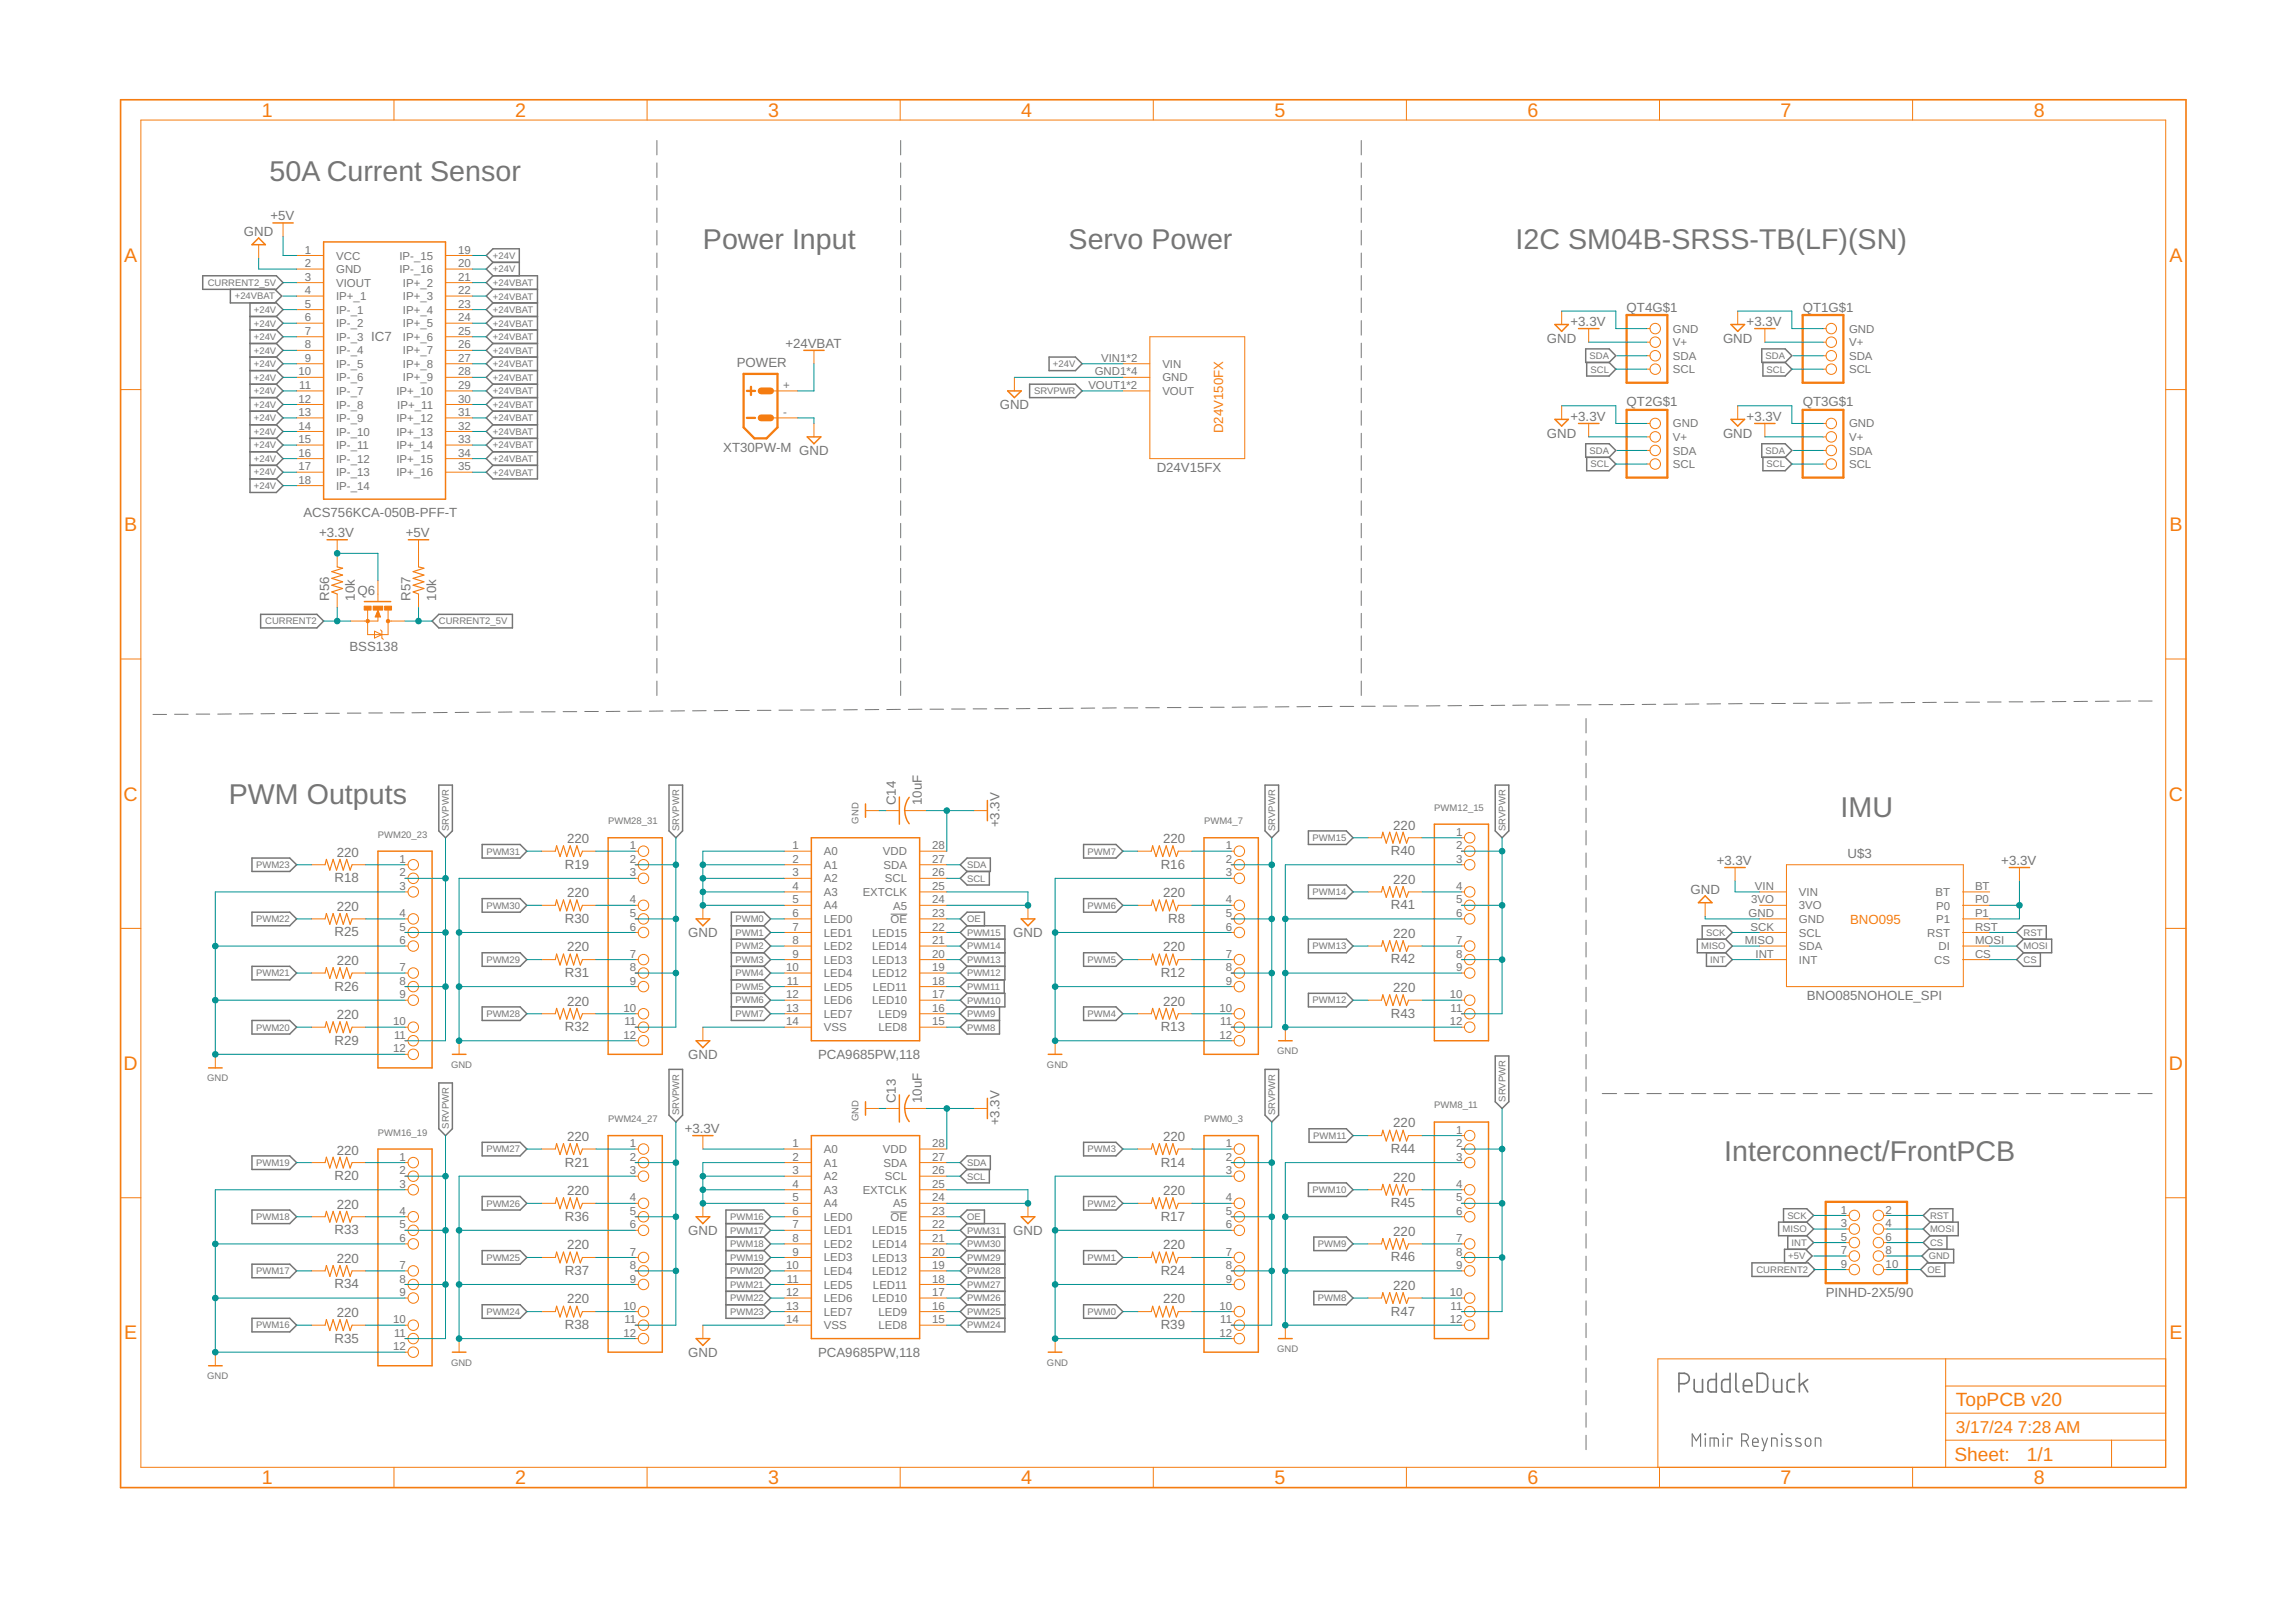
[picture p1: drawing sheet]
<svg xmlns="http://www.w3.org/2000/svg" width="297mm" height="210mm" viewBox="0 0 297 210" stroke-linecap="round" stroke-linejoin="round" font-family="sans-serif">
<defs><g id="words">
<g font-size="3.7" fill="#757575">
<text x="34.9" y="23.4">50A Current Sensor</text>
<text x="90.9" y="32.2">Power Input</text>
<text x="138.3" y="32.2">Servo Power</text>
<text x="196.1" y="32.2">I2C SM04B-SRSS-TB(LF)(SN)</text>
<text x="29.6" y="104">PWM Outputs</text>
<text x="238.1" y="105.8">IMU</text>
<text x="223.1" y="150.3">Interconnect/FrontPCB</text>
</g>
<g font-size="2.5" fill="#f57c10">
<text x="33.9" y="15.1">1</text>
<text x="66.6" y="15.1">2</text>
<text x="99.4" y="15.1">3</text>
<text x="132.1" y="15.1">4</text>
<text x="164.9" y="15.1">5</text>
<text x="197.6" y="15.1">6</text>
<text x="230.4" y="15.1">7</text>
<text x="263.1" y="15.1">8</text>
<text x="16.1" y="33.9">A</text>
<text x="280.7" y="33.9">A</text>
<text x="16.1" y="68.7">B</text>
<text x="280.7" y="68.7">B</text>
<text x="16" y="103.6">C</text>
<text x="280.6" y="103.6">C</text>
<text x="16" y="138.5">D</text>
<text x="280.6" y="138.5">D</text>
<text x="16.1" y="173.3">E</text>
<text x="280.7" y="173.3">E</text>
<text x="253" y="182">TopPCB v20</text>
<text x="252.9" y="189.1">Sheet:</text>
<text x="262.2" y="189">1/1</text>
<text x="33.9" y="192.1">1</text>
<text x="66.6" y="192.1">2</text>
<text x="99.4" y="192.1">3</text>
<text x="132.1" y="192.1">4</text>
<text x="164.9" y="192.1">5</text>
<text x="197.6" y="192.1">6</text>
<text x="230.4" y="192.1">7</text>
<text x="263.1" y="192.1">8</text>
</g>
<g font-size="2.2" fill="#f57c10">
<text x="253" y="185.5">3/17/24</text>
<text x="261.1" y="185.5">7:28 AM</text>
</g>
<g font-size="1.7" fill="#757575">
<text x="35" y="28.5">+5V</text>
<text x="31.6" y="30.5">GND</text>
<text x="210.4" y="40.3">QT4G$1</text>
<text x="233.2" y="40.3">QT1G$1</text>
<text x="48" y="44.2">IC7</text>
<text x="95.3" y="47.4">POWER</text>
<text x="101.6" y="45">+24VBAT</text>
<text x="200.1" y="44.4">GND</text>
<text x="203.2" y="42.2">+3.3V</text>
<text x="222.9" y="44.4">GND</text>
<text x="226" y="42.2">+3.3V</text>
<text x="129.3" y="53">GND</text>
<text x="210.4" y="52.6">QT2G$1</text>
<text x="233.2" y="52.6">QT3G$1</text>
<text x="93.6" y="58.5">XT30PW-M</text>
<text x="103.4" y="58.9">GND</text>
<text x="200.1" y="56.6">GND</text>
<text x="203.2" y="54.4">+3.3V</text>
<text x="222.9" y="56.6">GND</text>
<text x="226" y="54.4">+3.3V</text>
<text x="149.6" y="61.1">D24V15FX</text>
<text x="39.2" y="67">ACS756KCA-050B-PFF-T</text>
<text x="41.3" y="69.5">+3.3V</text>
<text x="52.5" y="69.5">+5V</text>
<text x="42.6" y="77.7" transform="rotate(-90 42.6 77.7)">R56</text>
<text x="45.9" y="77.7" transform="rotate(-90 45.9 77.7)">10k</text>
<text x="46.3" y="77">Q6</text>
<text x="53.1" y="77.7" transform="rotate(-90 53.1 77.7)">R57</text>
<text x="56.4" y="77.7" transform="rotate(-90 56.4 77.7)">10k</text>
<text x="45.2" y="84.2">BSS138</text>
<text x="115.9" y="104.2" transform="rotate(-90 115.9 104.2)">C14</text>
<text x="119.2" y="104.2" transform="rotate(-90 119.2 104.2)">10uF</text>
<text x="129.3" y="107.1" transform="rotate(-90 129.3 107.1)">+3.3V</text>
<text x="180.3" y="107.4">220</text>
<text x="43.6" y="110.9">220</text>
<text x="73.1" y="112.4">R19</text>
<text x="73.4" y="109.1">220</text>
<text x="150.2" y="112.4">R16</text>
<text x="150.5" y="109.1">220</text>
<text x="180" y="110.7">R40</text>
<text x="222.1" y="111.9">+3.3V</text>
<text x="239" y="111">U$3</text>
<text x="258.9" y="111.9">+3.3V</text>
<text x="43.3" y="114.2">R18</text>
<text x="43.6" y="117.9">220</text>
<text x="73.1" y="119.4">R30</text>
<text x="73.4" y="116.1">220</text>
<text x="150.5" y="116.1">220</text>
<text x="151.1" y="119.4">R8</text>
<text x="180" y="117.7">R41</text>
<text x="180.3" y="114.4">220</text>
<text x="218.7" y="115.7">GND</text>
<text x="43.3" y="121.2">R25</text>
<text x="43.6" y="124.9">220</text>
<text x="73.4" y="123.1">220</text>
<text x="89" y="121.3">GND</text>
<text x="131.1" y="121.3">GND</text>
<text x="150.5" y="123.1">220</text>
<text x="180" y="124.7">R42</text>
<text x="180.3" y="121.4">220</text>
<text x="43.3" y="128.2">R26</text>
<text x="43.6" y="131.9">220</text>
<text x="73.1" y="126.4">R31</text>
<text x="73.4" y="130.1">220</text>
<text x="150.2" y="126.4">R12</text>
<text x="150.5" y="130.1">220</text>
<text x="180" y="131.7">R43</text>
<text x="180.3" y="128.4">220</text>
<text x="233.8" y="129.4">BNO085NOHOLE_SPI</text>
<text x="43.3" y="135.2">R29</text>
<text x="73.1" y="133.4">R32</text>
<text x="89" y="137.1">GND</text>
<text x="105.8" y="137.1">PCA9685PW,118</text>
<text x="150.2" y="133.4">R13</text>
<text x="115.9" y="142.7" transform="rotate(-90 115.9 142.7)">C13</text>
<text x="119.2" y="142.7" transform="rotate(-90 119.2 142.7)">10uF</text>
<text x="43.6" y="149.4">220</text>
<text x="73.4" y="147.7">220</text>
<text x="88.6" y="146.6">+3.3V</text>
<text x="129.3" y="145.6" transform="rotate(-90 129.3 145.6)">+3.3V</text>
<text x="150.5" y="147.7">220</text>
<text x="180" y="149.2">R44</text>
<text x="180.3" y="145.9">220</text>
<text x="43.3" y="152.7">R20</text>
<text x="73.1" y="151">R21</text>
<text x="73.4" y="154.7">220</text>
<text x="150.2" y="151">R14</text>
<text x="150.5" y="154.7">220</text>
<text x="180.3" y="152.9">220</text>
<text x="43.3" y="159.7">R33</text>
<text x="43.6" y="156.4">220</text>
<text x="73.1" y="158">R36</text>
<text x="73.4" y="161.7">220</text>
<text x="89" y="159.8">GND</text>
<text x="131.1" y="159.8">GND</text>
<text x="150.2" y="158">R17</text>
<text x="150.5" y="161.7">220</text>
<text x="180" y="156.2">R45</text>
<text x="180.3" y="159.9">220</text>
<text x="43.3" y="166.7">R34</text>
<text x="43.6" y="163.4">220</text>
<text x="73.1" y="165">R37</text>
<text x="150.2" y="165">R24</text>
<text x="180" y="163.2">R46</text>
<text x="180.3" y="166.9">220</text>
<text x="236.2" y="167.8">PINHD-2X5/90</text>
<text x="43.3" y="173.7">R35</text>
<text x="43.6" y="170.4">220</text>
<text x="73.1" y="172">R38</text>
<text x="73.4" y="168.7">220</text>
<text x="150.2" y="172">R39</text>
<text x="150.5" y="168.7">220</text>
<text x="180" y="170.2">R47</text>
<text x="89" y="175.6">GND</text>
<text x="105.8" y="175.6">PCA9685PW,118</text>
</g>
<g font-size="1.7" fill="#f57c10">
<text x="158.2" y="56.1" transform="rotate(-90 158.2 56.1)">D24V150FX</text>
<text x="239.4" y="119.6">BNO095</text>
</g>
<g font-size="1.5" fill="#757575">
<text x="39.4" y="32.8">1</text>
<text x="39.4" y="34.6">2</text>
<text x="43.5" y="33.6">VCC</text>
<text x="43.5" y="35.3">GND</text>
<text x="51.7" y="33.6">IP-_15</text>
<text x="51.7" y="35.3">IP-_16</text>
<text x="59.3" y="32.8">19</text>
<text x="59.3" y="34.6">20</text>
<text x="39.4" y="36.3">3</text>
<text x="39.4" y="38.1">4</text>
<text x="39.4" y="39.8">5</text>
<text x="39.4" y="41.6">6</text>
<text x="43.5" y="37.1">VIOUT</text>
<text x="43.5" y="38.8">IP+_1</text>
<text x="43.5" y="40.6">IP-_1</text>
<text x="52.1" y="37.1">IP+_2</text>
<text x="52.1" y="38.9">IP+_3</text>
<text x="52.1" y="40.6">IP+_4</text>
<text x="59.3" y="36.3">21</text>
<text x="59.3" y="38.1">22</text>
<text x="59.3" y="39.8">23</text>
<text x="59.3" y="41.6">24</text>
<text x="39.4" y="43.3">7</text>
<text x="39.4" y="45.1">8</text>
<text x="39.4" y="46.8">9</text>
<text x="43.5" y="42.4">IP-_2</text>
<text x="43.5" y="44.1">IP-_3</text>
<text x="43.5" y="45.9">IP-_4</text>
<text x="43.5" y="47.6">IP-_5</text>
<text x="52.1" y="42.4">IP+_5</text>
<text x="52.1" y="44.1">IP+_6</text>
<text x="52.1" y="45.9">IP+_7</text>
<text x="52.1" y="47.6">IP+_8</text>
<text x="59.3" y="43.3">25</text>
<text x="59.3" y="45.1">26</text>
<text x="59.3" y="46.8">27</text>
<text x="142.5" y="46.8">VIN1*2</text>
<text x="150.4" y="47.6">VIN</text>
<text x="216.4" y="43.1">GND</text>
<text x="216.4" y="44.8">V+</text>
<text x="216.4" y="46.6">SDA</text>
<text x="239.2" y="43.1">GND</text>
<text x="239.2" y="44.8">V+</text>
<text x="239.2" y="46.6">SDA</text>
<text x="38.6" y="48.6">10</text>
<text x="38.6" y="52.1">12</text>
<text x="38.6" y="53.8">13</text>
<text x="38.7" y="50.3">11</text>
<text x="43.5" y="49.4">IP-_6</text>
<text x="43.5" y="51.1">IP-_7</text>
<text x="43.5" y="52.9">IP-_8</text>
<text x="51.3" y="51.1">IP+_10</text>
<text x="51.4" y="52.9">IP+_11</text>
<text x="52.1" y="49.4">IP+_9</text>
<text x="59.3" y="48.6">28</text>
<text x="59.3" y="50.3">29</text>
<text x="59.3" y="52.1">30</text>
<text x="59.3" y="53.8">31</text>
<text x="101.3" y="50.3">+</text>
<text x="101.3" y="53.8">-</text>
<text x="140.8" y="50.3">VOUT1*2</text>
<text x="141.6" y="48.6">GND1*4</text>
<text x="150.4" y="49.4">GND</text>
<text x="150.4" y="51.1">VOUT</text>
<text x="216.4" y="48.3">SCL</text>
<text x="239.2" y="48.3">SCL</text>
<text x="38.6" y="55.6">14</text>
<text x="38.6" y="57.3">15</text>
<text x="38.6" y="59.1">16</text>
<text x="43.5" y="54.6">IP-_9</text>
<text x="43.5" y="56.4">IP-_10</text>
<text x="43.5" y="58.1">IP-_11</text>
<text x="43.5" y="59.9">IP-_12</text>
<text x="51.3" y="54.6">IP+_12</text>
<text x="51.3" y="56.4">IP+_13</text>
<text x="51.3" y="58.1">IP+_14</text>
<text x="51.3" y="59.9">IP+_15</text>
<text x="59.3" y="55.6">32</text>
<text x="59.3" y="57.3">33</text>
<text x="59.3" y="59.1">34</text>
<text x="216.4" y="55.3">GND</text>
<text x="216.4" y="57.1">V+</text>
<text x="216.4" y="58.8">SDA</text>
<text x="239.2" y="55.3">GND</text>
<text x="239.2" y="57.1">V+</text>
<text x="239.2" y="58.8">SDA</text>
<text x="38.6" y="60.9">17</text>
<text x="38.6" y="62.6">18</text>
<text x="43.5" y="61.6">IP-_13</text>
<text x="43.5" y="63.4">IP-_14</text>
<text x="51.3" y="61.6">IP+_16</text>
<text x="59.3" y="60.9">35</text>
<text x="216.4" y="60.6">SCL</text>
<text x="239.2" y="60.6">SCL</text>
<text x="51.7" y="111.7">1</text>
<text x="51.7" y="113.4">2</text>
<text x="81.5" y="109.9">1</text>
<text x="81.5" y="111.7">2</text>
<text x="81.5" y="113.4">3</text>
<text x="102.5" y="109.9">1</text>
<text x="102.5" y="111.7">2</text>
<text x="102.5" y="113.4">3</text>
<text x="106.6" y="110.7">A0</text>
<text x="106.6" y="112.4">A1</text>
<text x="114.2" y="110.7">VDD</text>
<text x="114.3" y="112.4">SDA</text>
<text x="120.6" y="109.9">28</text>
<text x="120.6" y="111.7">27</text>
<text x="120.6" y="113.4">26</text>
<text x="158.6" y="109.9">1</text>
<text x="158.6" y="111.7">2</text>
<text x="158.6" y="113.4">3</text>
<text x="188.4" y="108.2">1</text>
<text x="188.4" y="109.9">2</text>
<text x="188.4" y="111.7">3</text>
<text x="51.7" y="115.2">3</text>
<text x="51.7" y="118.7">4</text>
<text x="81.5" y="116.9">4</text>
<text x="81.5" y="118.7">5</text>
<text x="102.5" y="115.2">4</text>
<text x="102.5" y="116.9">5</text>
<text x="102.5" y="118.7">6</text>
<text x="106.6" y="114.2">A2</text>
<text x="106.6" y="115.9">A3</text>
<text x="106.6" y="117.7">A4</text>
<text x="106.6" y="119.4">LED0</text>
<text x="111.6" y="115.9">EXTCLK</text>
<text x="114.5" y="114.2">SCL</text>
<text x="115.2" y="119.5">OE</text>
<text x="115.5" y="117.7">A5</text>
<text x="120.6" y="115.2">25</text>
<text x="120.6" y="116.9">24</text>
<text x="120.6" y="118.7">23</text>
<text x="158.6" y="116.9">4</text>
<text x="158.6" y="118.7">5</text>
<text x="188.4" y="115.2">4</text>
<text x="188.4" y="116.9">5</text>
<text x="188.4" y="118.7">6</text>
<text x="226.2" y="118.7">GND</text>
<text x="226.5" y="116.9">3VO</text>
<text x="227" y="115.2">VIN</text>
<text x="232.7" y="115.9">VIN</text>
<text x="232.7" y="117.7">3VO</text>
<text x="232.7" y="119.4">GND</text>
<text x="250.4" y="115.9">BT</text>
<text x="250.5" y="117.7">P0</text>
<text x="250.5" y="119.5">P1</text>
<text x="255.5" y="115.2">BT</text>
<text x="255.5" y="116.9">P0</text>
<text x="255.5" y="118.7">P1</text>
<text x="51.7" y="120.4">5</text>
<text x="51.7" y="122.2">6</text>
<text x="51.7" y="125.7">7</text>
<text x="81.5" y="120.4">6</text>
<text x="81.5" y="123.9">7</text>
<text x="81.5" y="125.7">8</text>
<text x="101.7" y="125.7">10</text>
<text x="102.5" y="120.4">7</text>
<text x="102.5" y="122.2">8</text>
<text x="102.5" y="123.9">9</text>
<text x="106.6" y="121.2">LED1</text>
<text x="106.6" y="122.9">LED2</text>
<text x="106.6" y="124.7">LED3</text>
<text x="112.8" y="121.2">LED15</text>
<text x="112.8" y="123">LED14</text>
<text x="112.8" y="124.7">LED13</text>
<text x="120.6" y="120.4">22</text>
<text x="120.6" y="122.2">21</text>
<text x="120.6" y="123.9">20</text>
<text x="120.6" y="125.7">19</text>
<text x="158.6" y="120.4">6</text>
<text x="158.6" y="123.9">7</text>
<text x="158.6" y="125.7">8</text>
<text x="188.4" y="122.2">7</text>
<text x="188.4" y="123.9">8</text>
<text x="188.4" y="125.7">9</text>
<text x="225.7" y="122.2">MISO</text>
<text x="226.5" y="120.4">SCK</text>
<text x="227.1" y="123.9">INT</text>
<text x="232.7" y="121.2">SCL</text>
<text x="232.7" y="122.9">SDA</text>
<text x="232.7" y="124.7">INT</text>
<text x="249.3" y="121.2">RST</text>
<text x="250.2" y="124.7">CS</text>
<text x="250.8" y="123">DI</text>
<text x="255.5" y="120.4">RST</text>
<text x="255.5" y="122.2">MOSI</text>
<text x="255.5" y="123.9">CS</text>
<text x="51.7" y="127.4">8</text>
<text x="51.7" y="129.2">9</text>
<text x="80.7" y="130.9">10</text>
<text x="81.5" y="127.4">9</text>
<text x="101.7" y="129.2">12</text>
<text x="101.7" y="130.9">13</text>
<text x="101.8" y="127.4">11</text>
<text x="106.6" y="126.5">LED4</text>
<text x="106.6" y="128.2">LED5</text>
<text x="106.6" y="130">LED6</text>
<text x="106.6" y="131.7">LED7</text>
<text x="112.8" y="126.5">LED12</text>
<text x="112.8" y="130">LED10</text>
<text x="112.9" y="128.2">LED11</text>
<text x="113.7" y="131.7">LED9</text>
<text x="120.6" y="127.4">18</text>
<text x="120.6" y="129.2">17</text>
<text x="120.6" y="130.9">16</text>
<text x="157.8" y="130.9">10</text>
<text x="158.6" y="127.4">9</text>
<text x="187.6" y="129.2">10</text>
<text x="187.7" y="130.9">11</text>
<text x="50.9" y="132.7">10</text>
<text x="50.9" y="136.2">12</text>
<text x="51" y="134.4">11</text>
<text x="80.7" y="134.4">12</text>
<text x="80.8" y="132.7">11</text>
<text x="101.7" y="132.7">14</text>
<text x="106.6" y="133.5">VSS</text>
<text x="113.7" y="133.5">LED8</text>
<text x="120.6" y="132.7">15</text>
<text x="157.8" y="134.4">12</text>
<text x="157.9" y="132.7">11</text>
<text x="187.6" y="132.7">12</text>
<text x="81.5" y="148.5">1</text>
<text x="102.5" y="148.5">1</text>
<text x="106.6" y="149.2">A0</text>
<text x="114.2" y="149.2">VDD</text>
<text x="120.6" y="148.5">28</text>
<text x="158.6" y="148.5">1</text>
<text x="188.4" y="146.7">1</text>
<text x="188.4" y="148.5">2</text>
<text x="51.7" y="150.2">1</text>
<text x="51.7" y="152">2</text>
<text x="51.7" y="153.7">3</text>
<text x="81.5" y="150.2">2</text>
<text x="81.5" y="152">3</text>
<text x="81.5" y="155.5">4</text>
<text x="102.5" y="150.2">2</text>
<text x="102.5" y="152">3</text>
<text x="102.5" y="153.7">4</text>
<text x="102.5" y="155.5">5</text>
<text x="106.6" y="151">A1</text>
<text x="106.6" y="152.7">A2</text>
<text x="106.6" y="154.5">A3</text>
<text x="111.6" y="154.5">EXTCLK</text>
<text x="114.3" y="151">SDA</text>
<text x="114.5" y="152.7">SCL</text>
<text x="120.6" y="150.2">27</text>
<text x="120.6" y="152">26</text>
<text x="120.6" y="153.7">25</text>
<text x="120.6" y="155.5">24</text>
<text x="158.6" y="150.2">2</text>
<text x="158.6" y="152">3</text>
<text x="158.6" y="155.5">4</text>
<text x="188.4" y="150.2">3</text>
<text x="188.4" y="153.7">4</text>
<text x="188.4" y="155.5">5</text>
<text x="51.7" y="157.2">4</text>
<text x="51.7" y="159">5</text>
<text x="51.7" y="160.7">6</text>
<text x="81.5" y="157.2">5</text>
<text x="81.5" y="159">6</text>
<text x="102.5" y="157.2">6</text>
<text x="102.5" y="159">7</text>
<text x="102.5" y="160.7">8</text>
<text x="106.6" y="156.2">A4</text>
<text x="106.6" y="158">LED0</text>
<text x="106.6" y="159.7">LED1</text>
<text x="106.6" y="161.5">LED2</text>
<text x="112.8" y="159.8">LED15</text>
<text x="112.8" y="161.5">LED14</text>
<text x="115.2" y="158">OE</text>
<text x="115.5" y="156.2">A5</text>
<text x="120.6" y="157.2">23</text>
<text x="120.6" y="159">22</text>
<text x="120.6" y="160.7">21</text>
<text x="158.6" y="157.2">5</text>
<text x="158.6" y="159">6</text>
<text x="188.4" y="157.2">6</text>
<text x="188.4" y="160.7">7</text>
<text x="238.1" y="157">1</text>
<text x="238.1" y="158.8">3</text>
<text x="238.1" y="160.5">5</text>
<text x="243.9" y="157">2</text>
<text x="243.9" y="158.8">4</text>
<text x="243.9" y="160.5">6</text>
<text x="51.7" y="164.2">7</text>
<text x="51.7" y="166">8</text>
<text x="51.7" y="167.7">9</text>
<text x="81.5" y="162.5">7</text>
<text x="81.5" y="164.2">8</text>
<text x="81.5" y="166">9</text>
<text x="101.7" y="164.2">10</text>
<text x="101.7" y="167.7">12</text>
<text x="101.8" y="166">11</text>
<text x="102.5" y="162.5">9</text>
<text x="106.6" y="163.2">LED3</text>
<text x="106.6" y="165">LED4</text>
<text x="106.6" y="166.8">LED5</text>
<text x="112.8" y="163.3">LED13</text>
<text x="112.8" y="165">LED12</text>
<text x="112.9" y="166.8">LED11</text>
<text x="120.6" y="162.5">20</text>
<text x="120.6" y="164.2">19</text>
<text x="120.6" y="166">18</text>
<text x="120.6" y="167.7">17</text>
<text x="158.6" y="162.5">7</text>
<text x="158.6" y="164.2">8</text>
<text x="158.6" y="166">9</text>
<text x="187.6" y="167.7">10</text>
<text x="188.4" y="162.5">8</text>
<text x="188.4" y="164.2">9</text>
<text x="238.1" y="162.3">7</text>
<text x="238.1" y="164.1">9</text>
<text x="243.9" y="162.3">8</text>
<text x="243.9" y="164.1">10</text>
<text x="50.9" y="171.2">10</text>
<text x="51" y="173">11</text>
<text x="80.7" y="169.5">10</text>
<text x="80.7" y="173">12</text>
<text x="80.8" y="171.2">11</text>
<text x="101.7" y="169.5">13</text>
<text x="101.7" y="171.2">14</text>
<text x="106.6" y="168.5">LED6</text>
<text x="106.6" y="170.3">LED7</text>
<text x="106.6" y="172">VSS</text>
<text x="112.8" y="168.5">LED10</text>
<text x="113.7" y="170.3">LED9</text>
<text x="113.7" y="172">LED8</text>
<text x="120.6" y="169.5">16</text>
<text x="120.6" y="171.2">15</text>
<text x="157.8" y="169.5">10</text>
<text x="157.8" y="173">12</text>
<text x="157.9" y="171.2">11</text>
<text x="187.6" y="171.2">12</text>
<text x="187.7" y="169.5">11</text>
<text x="50.9" y="174.7">12</text>
</g>
<g font-size="1.2" fill="#757575">
<text x="63.8" y="33.5">+24V</text>
<text x="63.8" y="35.3">+24V</text>
<text x="26.9" y="37">CURRENT2_5V</text>
<text x="30.4" y="38.8">+24VBAT</text>
<text x="32.8" y="40.5">+24V</text>
<text x="63.8" y="37">+24VBAT</text>
<text x="63.8" y="38.8">+24VBAT</text>
<text x="63.8" y="40.5">+24VBAT</text>
<text x="32.8" y="42.3">+24V</text>
<text x="32.8" y="44">+24V</text>
<text x="32.8" y="45.8">+24V</text>
<text x="32.8" y="47.5">+24V</text>
<text x="63.8" y="42.3">+24VBAT</text>
<text x="63.8" y="44">+24VBAT</text>
<text x="63.8" y="45.8">+24VBAT</text>
<text x="63.8" y="47.5">+24VBAT</text>
<text x="136.2" y="47.5">+24V</text>
<text x="205.6" y="46.5">SDA</text>
<text x="228.4" y="46.5">SDA</text>
<text x="32.8" y="49.3">+24V</text>
<text x="32.8" y="51">+24V</text>
<text x="32.8" y="52.8">+24V</text>
<text x="63.8" y="49.3">+24VBAT</text>
<text x="63.8" y="51">+24VBAT</text>
<text x="63.8" y="52.8">+24VBAT</text>
<text x="133.8" y="51">SRVPWR</text>
<text x="205.8" y="48.2">SCL</text>
<text x="228.6" y="48.2">SCL</text>
<text x="32.8" y="54.5">+24V</text>
<text x="32.8" y="56.3">+24V</text>
<text x="32.8" y="58">+24V</text>
<text x="32.8" y="59.8">+24V</text>
<text x="63.8" y="54.5">+24VBAT</text>
<text x="63.8" y="56.3">+24VBAT</text>
<text x="63.8" y="58">+24VBAT</text>
<text x="63.8" y="59.8">+24VBAT</text>
<text x="205.6" y="58.7">SDA</text>
<text x="228.4" y="58.7">SDA</text>
<text x="32.8" y="61.5">+24V</text>
<text x="32.8" y="63.3">+24V</text>
<text x="63.8" y="61.5">+24VBAT</text>
<text x="205.8" y="60.5">SCL</text>
<text x="228.6" y="60.5">SCL</text>
<text x="34.3" y="80.8">CURRENT2</text>
<text x="56.8" y="80.8">CURRENT2_5V</text>
<text x="58.1" y="107.5" transform="rotate(-90 58.1 107.5)">SRVPWR</text>
<text x="78.7" y="106.7">PWM28_31</text>
<text x="87.9" y="107.5" transform="rotate(-90 87.9 107.5)">SRVPWR</text>
<text x="111.1" y="106.6" transform="rotate(-90 111.1 106.6)">GND</text>
<text x="155.8" y="106.7">PWM4_7</text>
<text x="165" y="107.5" transform="rotate(-90 165 107.5)">SRVPWR</text>
<text x="185.6" y="104.9">PWM12_15</text>
<text x="194.8" y="107.5" transform="rotate(-90 194.8 107.5)">SRVPWR</text>
<text x="33.1" y="112.3">PWM23</text>
<text x="48.9" y="108.4">PWM20_23</text>
<text x="62.9" y="110.6">PWM31</text>
<text x="125.1" y="112.3">SDA</text>
<text x="140.7" y="110.6">PWM7</text>
<text x="169.8" y="108.8">PWM15</text>
<text x="33.1" y="119.3">PWM22</text>
<text x="62.9" y="117.6">PWM30</text>
<text x="95.1" y="119.3">PWM0</text>
<text x="125.1" y="114.1">SCL</text>
<text x="125.1" y="119.4">OE</text>
<text x="140.7" y="117.6">PWM6</text>
<text x="169.8" y="115.8">PWM14</text>
<text x="62.9" y="124.6">PWM29</text>
<text x="95.1" y="122.9">PWM2</text>
<text x="95.1" y="121.1">PWM1</text>
<text x="95.1" y="124.6">PWM3</text>
<text x="125.1" y="124.6">PWM13</text>
<text x="125.1" y="122.9">PWM14</text>
<text x="125.1" y="121.1">PWM15</text>
<text x="140.7" y="124.6">PWM5</text>
<text x="169.8" y="122.9">PWM13</text>
<text x="220.1" y="122.9">MISO</text>
<text x="220.7" y="121.1">SCK</text>
<text x="221.3" y="124.6">INT</text>
<text x="261.8" y="124.6">CS</text>
<text x="261.8" y="122.9">MOSI</text>
<text x="261.8" y="121.1">RST</text>
<text x="33.1" y="126.4">PWM21</text>
<text x="62.9" y="131.6">PWM28</text>
<text x="95.1" y="126.4">PWM4</text>
<text x="95.1" y="128.1">PWM5</text>
<text x="95.1" y="129.9">PWM6</text>
<text x="95.1" y="131.6">PWM7</text>
<text x="125.1" y="131.6">PWM9</text>
<text x="125.1" y="129.9">PWM10</text>
<text x="125.1" y="128.1">PWM11</text>
<text x="125.1" y="126.4">PWM12</text>
<text x="140.7" y="131.6">PWM4</text>
<text x="169.8" y="129.9">PWM12</text>
<text x="33.1" y="133.4">PWM20</text>
<text x="125.1" y="133.4">PWM8</text>
<text x="165.2" y="136.4">GND</text>
<text x="26.8" y="139.9">GND</text>
<text x="58.3" y="138.2">GND</text>
<text x="135.4" y="138.2">GND</text>
<text x="185.6" y="143.4">PWM8_11</text>
<text x="194.8" y="142.6" transform="rotate(-90 194.8 142.6)">SRVPWR</text>
<text x="48.9" y="147">PWM16_19</text>
<text x="58.1" y="146.1" transform="rotate(-90 58.1 146.1)">SRVPWR</text>
<text x="62.9" y="149.1">PWM27</text>
<text x="78.7" y="145.2">PWM24_27</text>
<text x="87.9" y="144.3" transform="rotate(-90 87.9 144.3)">SRVPWR</text>
<text x="111.1" y="145.1" transform="rotate(-90 111.1 145.1)">GND</text>
<text x="140.7" y="149.1">PWM3</text>
<text x="155.8" y="145.2">PWM0_3</text>
<text x="165" y="144.3" transform="rotate(-90 165 144.3)">SRVPWR</text>
<text x="169.9" y="147.4">PWM11</text>
<text x="33.1" y="150.9">PWM19</text>
<text x="125.1" y="150.9">SDA</text>
<text x="125.1" y="152.6">SCL</text>
<text x="169.8" y="154.4">PWM10</text>
<text x="33.1" y="157.9">PWM18</text>
<text x="62.9" y="156.1">PWM26</text>
<text x="94.5" y="157.9">PWM16</text>
<text x="94.5" y="159.6">PWM17</text>
<text x="94.5" y="161.4">PWM18</text>
<text x="125.1" y="157.9">OE</text>
<text x="125.1" y="161.4">PWM30</text>
<text x="125.1" y="159.7">PWM31</text>
<text x="140.7" y="156.1">PWM2</text>
<text x="170.5" y="161.4">PWM9</text>
<text x="230.6" y="159.5">MISO</text>
<text x="231.2" y="157.7">SCK</text>
<text x="231.8" y="161.2">INT</text>
<text x="249.7" y="161.2">CS</text>
<text x="249.7" y="159.5">MOSI</text>
<text x="249.7" y="157.7">RST</text>
<text x="33.1" y="164.9">PWM17</text>
<text x="62.9" y="163.2">PWM25</text>
<text x="94.5" y="163.2">PWM19</text>
<text x="94.5" y="164.9">PWM20</text>
<text x="94.5" y="166.7">PWM21</text>
<text x="125.1" y="166.7">PWM27</text>
<text x="125.1" y="164.9">PWM28</text>
<text x="125.1" y="163.2">PWM29</text>
<text x="140.7" y="163.2">PWM1</text>
<text x="227.2" y="164.7">CURRENT2</text>
<text x="231.4" y="163">+5V</text>
<text x="249.3" y="164.7">OE</text>
<text x="249.5" y="163">GND</text>
<text x="33.1" y="171.9">PWM16</text>
<text x="62.9" y="170.2">PWM24</text>
<text x="94.5" y="168.4">PWM22</text>
<text x="94.5" y="170.2">PWM23</text>
<text x="125.1" y="171.9">PWM24</text>
<text x="125.1" y="170.2">PWM25</text>
<text x="125.1" y="168.4">PWM26</text>
<text x="140.7" y="170.2">PWM0</text>
<text x="170.5" y="168.4">PWM8</text>
<text x="26.8" y="178.5">GND</text>
<text x="58.3" y="176.7">GND</text>
<text x="135.4" y="176.7">GND</text>
<text x="165.2" y="175">GND</text>
</g>
</g></defs>
<g fill="none" stroke="#757575" stroke-width=".13">
<path d="M85 18.2v1.8M116.5 18.2v1.8M176.1 18.2v1.8M85 21.1v1.9M85 24v1.9M85 26.9v1.9M85 29.8v1.9M85 32.7v1.9M85 35.7v1.8M85 38.6v1.8M116.5 21.1v1.9M116.5 24v1.9"/>
<path d="M116.5 26.9v1.9M116.5 29.8v1.9M116.5 32.7v1.9M116.5 35.7v1.8M116.5 38.6v1.8M176.1 21.1v1.9M176.1 24v1.9M176.1 26.9v1.9M176.1 29.8v1.9M176.1 32.7v1.9M176.1 35.7v1.8M176.1 38.6v1.8"/>
<path d="M85 41.5v1.9M85 44.4v1.9M85 47.3v1.9M85 50.2v1.9M85 53.1v1.9M85 56.1v1.9M85 59v1.9M116.5 41.5v1.9M116.5 44.4v1.9M116.5 47.3v1.9M116.5 50.2v1.9M116.5 53.1v1.9"/>
<path d="M116.5 56.1v1.9M116.5 59v1.9M176.1 41.5v1.9M176.1 44.4v1.9M176.1 47.3v1.9M176.1 50.2v1.9M176.1 53.1v1.9M176.1 56.1v1.9M176.1 59v1.9M85 61.9v1.9M85 64.8v1.9M85 67.7v1.9"/>
<path d="M85 70.6v1.9M85 73.6v1.8M85 76.5v1.9M85 79.4v1.9M116.5 61.9v1.9M116.5 64.8v1.9M116.5 67.7v1.9M116.5 70.6v1.9M116.5 73.6v1.8M116.5 76.5v1.9M116.5 79.4v1.9M176.1 61.9v1.9"/>
<path d="M176.1 64.8v1.9M176.1 67.7v1.9M176.1 70.6v1.9M176.1 73.6v1.8M176.1 76.5v1.9M176.1 79.4v1.9M19.8 92.5h1.7M22.6 92.4h1.7M25.4 92.4h1.7M29.9 92.4h-1.7M32.7 92.4h-1.7M35.5 92.4h-1.7"/>
<path d="M38.3 92.3l-1.7 .1M41.1 92.3h-1.8M42.1 92.3h1.8M44.9 92.3h1.8M47.7 92.3h1.8M50.5 92.2h1.8M55.1 92.2h-1.8M57.8 92.2h-1.7M60.6 92.2h-1.7M63.4 92.2h-1.7M66.2 92.1l-1.7 .1M67.3 92.1h1.7"/>
<path d="M70.1 92.1h1.7M72.9 92.1h1.7M75.6 92.1h1.8M80.2 92.1h-1.8M83 92l-1.8 .1M85 82.3v1.9M85 85.2v1.9M85 88.1v1.9M85.8 92h-1.8M88.6 92h-1.8M91.4 92h-1.8M94.1 91.9l-1.7 .1"/>
<path d="M95.2 91.9h1.7M98 91.9h1.7M100.8 91.9h1.7M103.6 91.9h1.7M108.1 91.9h-1.7M110.9 91.8l-1.7 .1M113.7 91.8h-1.8M116.5 91.8h-1.8M116.5 82.3v1.9M116.5 85.2v1.9M116.5 88.1v1.9M119.3 91.8h-1.8"/>
<path d="M120.3 91.8h1.8M123.1 91.8h1.8M125.9 91.7h1.8M128.7 91.7h1.8M133.2 91.7h-1.7M136 91.7h-1.7M138.8 91.7h-1.7M141.6 91.6l-1.7 .1M144.4 91.6h-1.8M145.4 91.6h1.8M148.2 91.6h1.8M151 91.6h1.8"/>
<path d="M153.8 91.5h1.8M156.6 91.5h1.8M161.2 91.5h-1.8M164 91.5h-1.8M166.8 91.5h-1.8M169.5 91.4l-1.7 .1M172.3 91.4h-1.7M173.4 91.4h1.7M176.1 82.3v1.9M176.1 85.2v1.9M176.1 88.1v1.9M176.1 91.4h1.8"/>
<path d="M178.9 91.4h1.8M181.7 91.4h1.8M186.3 91.3l-1.8 .1M189.1 91.3h-1.8M191.9 91.3h-1.8M194.7 91.3h-1.8M197.5 91.2l-1.8 .1M198.5 91.2h1.8M201.3 91.2h1.8M204.1 91.2h1.7M205.2 93v1.8M205.2 95.9v1.8"/>
<path d="M205.2 98.8v1.8M206.9 91.2h1.7M211.4 91.2h-1.7M214.2 91.1l-1.8 .1M217 91.1h-1.8M219.8 91.1h-1.8M222.6 91.1h-1.8M225.4 91.1h-1.8M226.4 91.1h1.8M229.2 91h1.8M232 91h1.8M234.8 91h1.8"/>
<path d="M239.4 91h-1.8M242.1 91h-1.7M244.9 90.9l-1.7 .1M247.7 90.9h-1.7M250.5 90.9h-1.7M251.5 90.9h1.8M254.3 90.9h1.8M257.1 90.8h1.8M259.9 90.8h1.8M264.5 90.8h-1.8M267.3 90.8h-1.8M270.1 90.8h-1.8"/>
<path d="M272.9 90.7l-1.8 .1M275.6 90.7h-1.7M276.7 90.7h1.7M115.2 118.3h2.2M205.2 101.7v1.8M205.2 104.6v1.8M205.2 107.5v1.8M205.2 110.4v1.8M205.2 113.3v1.8M205.2 116.2v1.8M205.2 119.1v1.8M205.2 122v1.8"/>
<path d="M205.2 124.9v1.8M205.2 127.8v1.8M205.2 130.7v1.8M205.2 133.6v1.8M205.2 136.5v1.8M205.2 139.4v1.8M115.2 156.8h2.2M205.2 142.3v1.8M205.2 145.2v1.8M205.2 148.1v1.8M205.2 151v1.8M205.2 153.9v1.8"/>
<path d="M205.2 156.8v1.8M205.2 159.7v1.8M207.3 141.5h1.8M210.2 141.5h1.8M213.1 141.5h1.8M215.9 141.5h1.9M218.8 141.5h1.9M221.7 141.5h1.9M224.6 141.5h1.9M227.5 141.5h1.9M230.4 141.5h1.8M233.3 141.5h1.8"/>
<path d="M236.2 141.5h1.8M239.1 141.5h1.8M241.9 141.5h1.9M244.8 141.5h1.9M247.7 141.5h1.9M250.6 141.5h1.9M253.5 141.5h1.8M256.4 141.5h1.8M259.2 141.5h1.9M262.1 141.5h1.9M265 141.5h1.9M267.9 141.5h1.9"/>
<path d="M270.8 141.5h1.9M273.7 141.5h1.8M276.6 141.5h1.8M205.2 162.6v1.8M205.2 165.4v1.9M205.2 168.3v1.9M205.2 171.2v1.9M205.2 174.1v1.9M205.2 177v1.9M205.2 179.9v1.9M205.2 182.8v1.9M205.2 185.7v1.9"/>
</g>
<path d="M217.2 179.1a1.18 1.18 0 0 0 1.2-.3 .67 .67 0 0 0 .1-.7 .67 .67 0 0 0-.6-.4h-.7v2.4M219.2 178.5v1.2a.4 .4 0 0 0 .4 .4h.7v-1.6M222 177.7v2.4h-.6a.4 .4 0 0 1-.4-.4v-.8a.44 .44 0 0 1 .4-.4h.6M223.8 177.7v2.4h-.7a.4 .4 0 0 1-.4-.4v-.8a.44 .44 0 0 1 .4-.4h.7M224.6 177.7v2a.4 .4 0 0 0 .4 .4M225.6 179.3h1a.56 .56 0 0 0-.4-.7 .56 .56 0 0 0-.6 .5v.6a.4 .4 0 0 0 .4 .4h.6M227.3 177.7a1.19 1.19 0 0 1 1.3 .3l.1 .4v1.1a.67 .67 0 0 1-.7 .6h-.7zM229.4 178.5v1.2a.37 .37 0 0 0 .4 .4h.7v-1.6M232.2 178.5h-.6a.44 .44 0 0 0-.4 .4v.8a.4 .4 0 0 0 .4 .4h.6M232.8 177.7v2.4M233.3 179l.6 1.1M233.9 178.5l-1.1 .8" fill="none" stroke="#757575" stroke-width=".21"/>
<g fill="none" stroke="#757575" stroke-width=".15">
<path d="M218.9 187.2v-1.6l.6 .9 .5-.9v1.6M220.6 185.6l.1 .1zM220.6 186.1v1.1M221.2 187.2v-1.1h.8l.2 .1 .1 .2v.8M221.8 186.1v1.1M222.9 185.6l.1 .1zM222.9 186.1v1.1M224.1 186.3v-.2h-.6v1.1M225.3 186.5h.5a.44 .44 0 0 0 .4-.5 .44 .44 0 0 0-.4-.4h-.5v1.6M225.8 186.5l.4 .7M226.7 186.6h.8a.38 .38 0 0 0-.3-.5 .38 .38 0 0 0-.5 .4l.1 .6 .7 .1M227.9 186.1l.4 1.1"/>
<path d="M228.7 186.1l-.6 1.6h-.2M229.2 187.2v-1.1h.5l.2 .2v.9M230.5 185.6v.1zM230.5 186.1v1.1M231.7 186.2a.43 .43 0 0 0-.6 0v.3l.6 .3a.23 .23 0 0 1-.1 .4l-.5-.1M232.9 186.2a.43 .43 0 0 0-.6 0v.3l.7 .3a.23 .23 0 0 1 0 .3 .23 .23 0 0 1-.2 .1l-.5-.1M233.7 186.2a.37 .37 0 0 1 .3-.1 .37 .37 0 0 1 .3 .4v.3a.36 .36 0 0 1-.4 .4 .36 .36 0 0 1-.3-.4zM234.8 187.2v-1.1l.7 .1 .1 1"/>
</g>
<g fill="none" stroke="#757575" stroke-width=".19">
<path d="M26.2 35.7h9.6l.8 .9-.8 .8h-9.6zM29.8 37.4v1.8h6l.8 .9-.8 .9M32.3 39.2v24.5h3.5l.8-.9-.8-.8M35.6 37.4l.8 .9-.8 .9M63.8 39.2h5.7M63.8 34l-.9-.9 .9-.9h3.4v3.5M63.8 35.7h5.7v26.3h-5.7l-.9-.9 .9-.9M63.8 34h3.4M63.8 34l-.9 .8 .9 .9M63.8 37.4h5.7M63.8 35.7l-.9 .9 .9 .8M63.8 37.4l-.9 .9 .9 .9"/>
<path d="M63.8 39.2l-.9 .9 .9 .9M32.3 51.5h3.5M32.3 49.7h3.5M32.3 48h3.5M32.3 46.2h3.5M32.3 41h3.5M32.3 42.7h3.5M32.3 44.4h3.5M32.3 53.2h3.5M32.3 55h3.5M32.3 56.7h3.5M32.3 58.5h3.5"/>
<path d="M35.8 41l.8 .8-.8 .9M35.8 42.7l.8 .9-.8 .8M35.8 44.4l.8 .9-.8 .9M35.8 46.2l.8 .9-.8 .9M35.8 48l.8 .8-.8 .9M35.8 49.7l.8 .9-.8 .9M35.8 51.5l.8 .8-.8 .9M35.8 53.2l.8 .9-.8 .9M35.8 55l.8 .8-.8 .9M35.8 56.7l.8 .9-.8 .9M35.8 58.5l.8 .9-.8 .8M63.8 51.5h5.7"/>
<path d="M63.8 49.7h5.7M63.8 48h5.7M63.8 46.2h5.7M63.8 41h5.7M63.8 42.7h5.7M63.8 44.4h5.7M63.8 53.2h5.7M63.8 55h5.7M63.8 56.7h5.7M63.8 58.5h5.7M63.8 41l-.9 .8 .9 .9M63.8 42.7l-.9 .9 .9 .8"/>
<path d="M63.8 44.4l-.9 .9 .9 .9M63.8 46.2l-.9 .9 .9 .9M63.8 48l-.9 .8 .9 .9M63.8 49.7l-.9 .9 .9 .9M63.8 51.5l-.9 .8 .9 .9M63.8 53.2l-.9 .9 .9 .9M63.8 55l-.9 .8 .9 .9M63.8 56.7l-.9 .9 .9 .9M63.8 58.5l-.9 .9 .9 .8M133.2 49.7h5.9l.9 .9-.9 .9h-5.9zM135.7 46.2h3.4l.9 .9-.9 .9h-3.4zM205.1 45.1h3.1l.8 .9-.8 .9h-3.1z"/>
<path d="M205.1 57.4h3.1l.8 .9-.8 .9h-3.1zM205.3 46.9v1.8h2.9l.8-.9-.8-.9M205.3 59.2v1.7h2.9l.8-.9-.8-.8M227.9 45.1h3l.9 .9-.9 .9h-3zM227.9 57.4h3l.9 .9-.9 .9h-3zM228.1 46.9v1.8h2.8l.9-.9-.9-.9M228.1 59.2v1.7h2.8l.9-.9-.9-.8M32.3 60.2h3.5M32.3 62h3.5M33.7 79.5h7.3l.9 .9-.9 .9h-7.3zM35.8 60.2l.8 .9-.8 .9M63.8 60.2h5.7"/>
<path d="M55.9 80.4l.9-.9h9.5v1.8h-9.5zM32.6 118h4.9l.9 .9-.9 .9h-4.9zM32.6 111h4.9l.9 .9-.9 .9h-4.9zM56.8 101.6h1.7v5.9l-.9 .9-.8-.9zM62.4 109.3h4.9l.9 .9-.9 .8h-4.9zM62.4 116.3h4.9l.9 .9-.9 .8h-4.9zM86.6 101.6h1.7v5.9l-.9 .9-.8-.9zM94.6 119.8h4.2M98.8 119.8l.9-.9-.9-.9h-4.2v14.1h4.2l.9-.9-.9-.9M98.8 119.8l.9 .9-.9 .8M124.2 111.9l.9-.9h3v1.8h-3zM125.1 119.8h4.9v7h-4.9"/>
<path d="M125.1 112.8l-.9 .9 .9 .8h2.9v-1.7M125.1 119.8l-.9-.9 .9-.9h2.3v1.8M125.1 119.8l-.9 .9 .9 .8M140.2 109.3h4.2l.9 .9-.9 .8h-4.2zM140.2 116.3h4.2l.9 .9-.9 .8h-4.2zM163.7 101.6h1.7v5.9l-.9 .9-.8-.9zM169.3 114.5h4.9l.8 .9-.8 .9h-4.9zM169.3 107.5h4.9l.8 .9-.8 .9h-4.9zM193.4 101.6h1.8v5.9l-.9 .9-.9-.9zM32.6 125.1h4.9l.9 .8-.9 .9h-4.9zM32.6 132.1h4.9l.9 .8-.9 .9h-4.9zM62.4 123.3h4.9l.9 .9-.9 .9h-4.9z"/>
<path d="M62.4 130.3h4.9l.9 .9-.9 .9h-4.9zM86.6 138.4h1.7v5.9l-.9 .9-.8-.9zM94.6 123.3h4.2M94.6 121.5h4.2M94.6 125.1h4.2M94.6 130.3h4.2M94.6 126.8h4.2M94.6 128.5h4.2M98.8 121.5l.9 .9-.9 .9M98.8 123.3l.9 .9-.9 .9M98.8 125.1l.9 .8-.9 .9M98.8 126.8l.9 .9-.9 .8"/>
<path d="M98.8 128.5l.9 .9-.9 .9M125.1 123.3h4.9M125.1 121.5h4.9M125.1 125.1h4.9M125.1 132.1h4.2M125.1 128.5h4.9v1.8h-4.9M125.1 130.3l-.9 .9 .9 .9M125.1 128.5l-.9 .9 .9 .9M125.1 126.8l-.9 .9 .9 .8M125.1 125.1l-.9 .8 .9 .9M125.1 123.3l-.9 .9 .9 .9M125.1 121.5l-.9 .9 .9 .9"/>
<path d="M129.3 130.3v3.5h-4.2l-.9-.9 .9-.8M129.9 126.8v1.7M140.2 123.3h4.2l.9 .9-.9 .9h-4.2zM140.2 130.3h4.2l.9 .9-.9 .9h-4.2zM163.7 138.4h1.7v5.9l-.9 .9-.8-.9zM169.3 121.5h4.9l.8 .9-.8 .9h-4.9zM169.3 128.5h4.9l.8 .9-.8 .9h-4.9zM193.4 136.7h1.8v5.9l-.9 .8-.9-.8zM220.2 121.5v-1.7h3l.9 .9-.9 .8M220.8 123.3v1.8h2.4l.9-.9-.9-.9M223.2 121.5h-3.6v1.8h3.6M223.2 121.5l.9 .9-.9 .9"/>
<path d="M261.8 121.5h3.6v1.8h-3.6M261.8 121.5l-.9-.8 .9-.9h2.9v1.7M261.8 123.3l-.9 .9 .9 .9h2.2v-1.8M261.8 121.5l-.9 .9 .9 .9M32.6 156.6h4.9l.9 .9-.9 .8h-4.9zM32.6 149.6h4.9l.9 .9-.9 .8h-4.9zM56.8 140.1h1.7v6l-.9 .9-.8-.9zM62.4 154.8h4.9l.9 .9-.9 .9h-4.9zM62.4 147.8h4.9l.9 .9-.9 .9h-4.9zM93.9 158.3h4.9M98.8 158.3l.9-.8-.9-.9h-4.9v14h4.9l.9-.9-.9-.9M98.8 158.3l.9 .9-.9 .9"/>
<path d="M124.2 150.5l.9-.9h3v1.7h-3zM125.1 158.3l-.9-.8 .9-.9h2.3v1.7M125.1 151.3l-.9 .9 .9 .9h2.9v-1.8M125.1 158.3h4.9v14.1h-4.9l-.9-.9 .9-.9M125.1 158.3l-.9 .9 .9 .9M140.2 154.8h4.2l.9 .9-.9 .9h-4.2zM140.2 147.8h4.2l.9 .9-.9 .9h-4.2zM169.3 153.1h4.9l.8 .9-.8 .8h-4.9zM169.4 146.1h4.8l.8 .9-.8 .8h-4.8zM230.7 158.2v-1.8h3l.9 .9-.9 .9M231.3 159.9v1.8M233.7 159.9l.9 .9-.9 .9h-2.8v1.7"/>
<path d="M233.7 158.2h-3.6v1.7h3.6M233.7 158.2l.9 .8-.9 .9M249.7 159.9l-.9 .9 .9 .9M249.7 158.2h3.6v1.7h-3.6M249.7 158.2l-.9 .8 .9 .9M249.7 158.2l-.9-.9 .9-.9h2.9v1.8M251.9 159.9v1.8M32.6 163.6h4.9l.9 .9-.9 .9h-4.9zM32.6 170.6h4.9l.9 .9-.9 .9h-4.9zM62.4 161.8h4.9l.9 .9-.9 .9h-4.9zM62.4 168.8h4.9l.9 .9-.9 .9h-4.9zM93.9 163.6h4.9"/>
<path d="M93.9 161.8h4.9M93.9 168.8h4.9M93.9 167.1h4.9M93.9 160.1h4.9M93.9 165.4h4.9M98.8 161.8l.9 .9-.9 .9M98.8 160.1l.9 .9-.9 .8M98.8 163.6l.9 .9-.9 .9M98.8 165.4l.9 .8-.9 .9M98.8 167.1l.9 .9-.9 .8M125.1 163.6h4.9M125.1 161.8h4.9"/>
<path d="M125.1 168.8l-.9 .9 .9 .9M125.1 170.6h4.9M125.1 168.8h4.9M125.1 167.1h4.9M125.1 160.1h4.9M125.1 165.4h4.9M125.1 165.4l-.9 .8 .9 .9M125.1 163.6l-.9 .9 .9 .9M125.1 161.8l-.9 .9 .9 .9M125.1 160.1l-.9 .9 .9 .8M125.1 167.1l-.9 .9 .9 .8M140.2 161.8h4.2l.9 .9-.9 .9h-4.2z"/>
<path d="M140.2 168.8h4.2l.9 .9-.9 .9h-4.2zM170 160.1h4.2l.8 .9-.8 .8h-4.2zM170 167.1h4.2l.8 .9-.8 .8h-4.2zM226.7 163.4h7.2l.9 .9-.9 .9h-7.2zM233.6 161.7l.8 .8-.8 .9M249.5 163.4l-.9-.9 .9-.8h3.3v1.7h-3.5l-.8 .9 .8 .9h2.3v-1.8"/>
</g>
<g fill="none" stroke="#f57c10" stroke-width=".19">
<path d="M32.6 31.7l.9-.9 .8 .9zM35.3 28.9h2.6M41.9 31.3h15.7v33.3h-15.7zM104 45.3h2.6M104.4 56.5h1.8l-.9 .9zM130.4 50.6h1.7l-.9 .9zM201.2 42h1.7l-.9 .9zM201.2 54.3h1.7l-.9 .8zM204.2 42.5h2.7M204.2 54.8h2.7M223.9 42h1.8l-.9 .9zM223.9 54.3h1.8l-.9 .8z"/>
<path d="M227 42.5h2.6M227 54.8h2.6M42.3 69.8h2.6M47.1 77.9h3.4M52.8 69.8h2.7M48.9 110.2h7v28h-7zM78.7 108.4h7v28h-7zM90.1 118.9h1.7l-.9 .9zM105 108.4h14v26.3h-14zM112 104v1.8M116.4 103.1v3.6M117.1 104.9a2.85 2.85 0 0 0 .5 1.7"/>
<path d="M117.6 103.2a3.1 3.1 0 0 0-.6 1.7M127.7 103.6v2.6M132.1 118.9h1.8l-.9 .9zM155.8 108.4h7v28h-7zM185.6 106.7h7v28h-7zM220.6 115.9l.9 .9h-1.8zM223.1 112.3h2.7M259.9 112.3h2.7M27 138.2h1.7M58.5 136.4h1.8M90.1 134.7h1.7l-.9 .9zM135.6 136.4h1.8"/>
<path d="M165.4 134.7h1.8M48.9 148.7h7v28h-7zM78.7 147h7v28h-7zM89.6 147h2.6M90.1 157.5h1.7l-.9 .8zM105 147h14v26.2h-14zM112 142.6v1.7M116.4 141.7v3.5M117.1 143.4a2.72 2.72 0 0 0 .5 1.7M117.6 141.7a3.1 3.1 0 0 0-.6 1.7M127.7 142.1v2.7M132.1 157.5h1.8l-.9 .8z"/>
<path d="M155.8 147h7v28h-7zM185.6 145.2h7v28h-7zM27 176.7h1.7M58.5 175h1.8M90.1 173.2h1.7l-.9 .9zM135.6 175h1.8M165.4 173.2h1.8"/>
</g>
<g fill="none" stroke="#f57c10" stroke-width=".13">
<path d="M18.2 15.5h262v174.4h-262zM51 12.9v2.6M83.7 12.9v2.6M116.5 12.9v2.6M149.2 12.9v2.6M181.9 12.9v2.6M214.7 12.9v2.6M247.4 12.9v2.6M33.5 31.7v1.7M36.6 28.9v1.7M38.4 33.1h3.5M38.4 34.8h3.5"/>
<path d="M38.4 36.6h3.5M38.4 38.3h3.5M57.6 33.1h3.6M57.6 34.8h3.6M57.6 36.6h3.6M57.6 38.3h3.6M15.6 50.4h2.6M38.4 47.1h3.5M38.4 48.8h3.5M38.4 50.6h3.5M38.4 43.6h3.5M38.4 59.4h3.5"/>
<path d="M38.4 54.1h3.5M38.4 40.1h3.5M38.4 41.8h3.5M38.4 45.3h3.5M38.4 52.3h3.5M38.4 55.8h3.5M38.4 57.6h3.5M57.6 47.1h3.6M57.6 48.8h3.6M57.6 50.6h3.6M57.6 43.6h3.6M57.6 59.4h3.6"/>
<path d="M57.6 54.1h3.6M57.6 40.1h3.6M57.6 41.8h3.6M57.6 45.3h3.6M57.6 52.3h3.6M57.6 55.8h3.6M57.6 57.6h3.6M99.7 50.6h3.5M99.7 54.1h3.5M105.3 45.3v1.8M105.3 54.8v1.7M131.2 48.8v1.8"/>
<path d="M145.3 47.1h3.5M145.3 48.8h3.5M145.3 50.6h3.5M148.8 43.6h12.2v15.8h-12.2zM202 40.3v1.7M202 52.5v1.8M205.5 42.5v1.8M205.5 54.8v1.7M213.1 42.5h.4M213.1 44.3h.4M213.1 46h.4M213.1 47.8h.4"/>
<path d="M213.1 54.8h.4M213.1 56.5h.4M213.1 58.3h.4M224.8 40.3v1.7M224.8 52.5v1.8M228.3 42.5v1.8M228.3 54.8v1.7M235.9 42.5h.3M235.9 44.3h.3M235.9 46h.3M235.9 47.8h.3M235.9 54.8h.3"/>
<path d="M235.9 56.5h.3M235.9 58.3h.3M280.2 50.4h2.6M38.4 61.1h3.5M38.4 62.8h3.5M43.6 69.8v3.6M43.6 76.9v1.7M47.6 79v3.1h2.6v-3.1M48.9 79.8v.6h-3.5M48.9 75.1v2.6M48.9 79l.3 .8h-.7zM54.1 69.8v3.6"/>
<path d="M54.1 76.9v1.7M57.6 61.1h3.6M213.1 60h.4M235.9 60h.3M15.6 85.3h2.6M48.5 81.7l.9 .4-.9 .5zM49.2 81.5l.2 .2v.9l.2 .1M50.2 80.4h2.2M280.2 85.3h2.6M40.3 111.9h1.8M40.3 118.9h1.8M45.6 111.9h1.7"/>
<path d="M45.6 118.9h1.7M52.4 111.9h.4M52.4 113.7h.4M52.4 118.9h.4M52.4 115.4h.4M70.1 110.2h1.7M70.1 117.2h1.7M75.4 110.2h1.7M75.4 117.2h1.7M82.2 110.2h.4M82.2 111.9h.4M82.2 113.7h.4"/>
<path d="M82.2 117.2h.4M82.2 118.9h.4M90.9 117.2v1.7M101.5 110.2h3.5M101.5 111.9h3.5M101.5 113.7h3.5M101.5 117.2h3.5M101.5 118.9h3.5M101.5 115.4h3.5M112 104.9h1.7M114.6 104.9h1.8M117.1 104.9h2.7"/>
<path d="M119 110.2h3.5M119 111.9h3.5M119 113.7h3.5M119 117.2h3.5M119 118.9h3.5M119 115.4h3.5M126 104.9h1.7M133 117.2v1.7M147.2 110.2h1.7M147.2 117.2h1.7M152.4 110.2h1.8M152.4 117.2h1.8"/>
<path d="M159.3 110.2h.4M159.3 111.9h.4M159.3 113.7h.4M159.3 117.2h.4M159.3 118.9h.4M177 108.4h1.7M177 115.4h1.7M182.2 108.4h1.8M182.2 115.4h1.8M189.1 110.2h.4M189.1 111.9h.4M189.1 117.2h.4"/>
<path d="M189.1 118.9h.4M189.1 108.4h.4M189.1 115.4h.4M220.6 116.8v1.8M224.5 112.3v1.7M227.6 117.2h3.5M227.6 118.9h3.5M227.6 115.4h3.5M231.1 111.9h22.9v15.8h-22.9zM253.9 117.2h3.5M253.9 118.9h3.5M253.9 115.4h3.5"/>
<path d="M261.3 112.3v1.7M15.6 120.1h2.6M27.9 136.4v1.8M40.3 125.9h1.8M40.3 132.9h1.8M45.6 125.9h1.7M45.6 132.9h1.7M52.4 120.7h.4M52.4 125.9h.4M52.4 127.7h.4M52.4 132.9h.4M52.4 134.7h.4"/>
<path d="M52.4 122.4h.4M52.4 129.4h.4M52.4 136.4h.4M59.4 134.7v1.7M70.1 124.2h1.7M70.1 131.2h1.7M75.4 124.2h1.7M75.4 131.2h1.7M82.2 120.7h.4M82.2 124.2h.4M82.2 125.9h.4M82.2 127.7h.4"/>
<path d="M82.2 131.2h.4M82.2 132.9h.4M82.2 134.7h.4M90.9 132.9v1.8M101.5 120.7h3.5M101.5 124.2h3.5M101.5 125.9h3.5M101.5 127.7h3.5M101.5 131.2h3.5M101.5 132.9h3.5M101.5 122.4h3.5M101.5 129.4h3.5"/>
<path d="M119 120.7h3.5M119 124.2h3.5M119 125.9h3.5M119 127.7h3.5M119 131.2h3.5M119 132.9h3.5M119 122.4h3.5M119 129.4h3.5M136.5 134.7v1.7M147.2 124.2h1.7M147.2 131.2h1.7M152.4 124.2h1.8"/>
<path d="M152.4 131.2h1.8M159.3 120.7h.4M159.3 124.2h.4M159.3 125.9h.4M159.3 127.7h.4M159.3 131.2h.4M159.3 132.9h.4M159.3 134.7h.4M166.3 132.9v1.8M177 122.4h1.7M177 129.4h1.7M182.2 122.4h1.8"/>
<path d="M182.2 129.4h1.8M189.1 124.2h.4M189.1 125.9h.4M189.1 131.2h.4M189.1 132.9h.4M189.1 122.4h.4M189.1 129.4h.4M227.6 120.7h3.5M227.6 124.2h3.5M227.6 122.4h3.5M253.9 120.7h3.5M253.9 124.2h3.5"/>
<path d="M253.9 122.4h3.5M280.2 120.1h2.6M15.6 155h2.6M40.3 150.5h1.8M40.3 157.5h1.8M45.6 150.5h1.7M45.6 157.5h1.7M52.4 150.5h.4M52.4 152.2h.4M52.4 157.5h.4M52.4 159.2h.4M52.4 154h.4"/>
<path d="M70.1 148.7h1.7M70.1 155.7h1.7M75.4 148.7h1.7M75.4 155.7h1.7M82.2 148.7h.4M82.2 150.5h.4M82.2 152.2h.4M82.2 155.7h.4M82.2 157.5h.4M82.2 159.2h.4M90.9 147v1.7M90.9 155.7v1.8"/>
<path d="M101.5 148.7h3.5M101.5 150.5h3.5M101.5 152.2h3.5M101.5 155.7h3.5M101.5 157.5h3.5M101.5 159.2h3.5M101.5 154h3.5M112 143.4h1.7M114.6 143.4h1.8M117.1 143.4h2.7M119 148.7h3.5M119 150.5h3.5"/>
<path d="M119 152.2h3.5M119 155.7h3.5M119 157.5h3.5M119 159.2h3.5M119 154h3.5M126 143.4h1.7M133 155.7v1.8M147.2 148.7h1.7M147.2 155.7h1.7M152.4 148.7h1.8M152.4 155.7h1.8M159.3 148.7h.4"/>
<path d="M159.3 150.5h.4M159.3 152.2h.4M159.3 155.7h.4M159.3 157.5h.4M159.3 159.2h.4M177 147h1.7M177 154h1.7M182.2 147h1.8M182.2 154h1.8M189.1 148.7h.4M189.1 150.5h.4M189.1 155.7h.4"/>
<path d="M189.1 157.5h.4M189.1 147h.4M189.1 154h.4M238.8 157.3h.4M238.8 159h.4M243.7 157.3h.4M243.7 159h.4M280.2 155h2.6M27.9 175v1.7M40.3 164.5h1.8M40.3 171.5h1.8M45.6 164.5h1.7"/>
<path d="M45.6 171.5h1.7M52.4 164.5h.4M52.4 166.2h.4M52.4 171.5h.4M52.4 173.2h.4M52.4 161h.4M52.4 168h.4M52.4 175h.4M59.4 173.2v1.8M70.1 162.7h1.7M70.1 169.7h1.7M75.4 162.7h1.7"/>
<path d="M75.4 169.7h1.7M82.2 162.7h.4M82.2 164.5h.4M82.2 166.2h.4M82.2 169.7h.4M82.2 171.5h.4M82.2 173.2h.4M90.9 171.5v1.7M101.5 162.7h3.5M101.5 164.5h3.5M101.5 166.2h3.5M101.5 169.7h3.5"/>
<path d="M101.5 171.5h3.5M101.5 161h3.5M101.5 168h3.5M119 162.7h3.5M119 164.5h3.5M119 166.2h3.5M119 169.7h3.5M119 171.5h3.5M119 161h3.5M119 168h3.5M136.5 173.2v1.8M147.2 162.7h1.7"/>
<path d="M147.2 169.7h1.7M152.4 162.7h1.8M152.4 169.7h1.8M159.3 162.7h.4M159.3 164.5h.4M159.3 166.2h.4M159.3 169.7h.4M159.3 171.5h.4M159.3 173.2h.4M166.3 171.5v1.7M177 161h1.7M177 168h1.7"/>
<path d="M182.2 161h1.8M182.2 168h1.8M189.1 162.7h.4M189.1 164.5h.4M189.1 169.7h.4M189.1 171.5h.4M189.1 161h.4M189.1 168h.4M238.8 160.8h.4M238.8 162.5h.4M238.8 164.3h.4M243.7 160.8h.4"/>
<path d="M243.7 162.5h.4M243.7 164.3h.4M251.7 175.9v14M251.7 179.4h28.5M280.2 175.9h-65.7v14M51 189.9v2.6M83.7 189.9v2.6M116.5 189.9v2.6M149.2 189.9v2.6M181.9 189.9v2.6M214.7 189.9v2.6M247.4 189.9v2.6"/>
<path d="M251.7 186.4h28.5M251.7 182.9h28.5M273.2 186.4v3.5"/>
<circle cx="214.1" cy="46" r=".68"/>
<circle cx="214.1" cy="42.5" r=".68"/>
<circle cx="214.1" cy="44.3" r=".68"/>
<circle cx="214.1" cy="47.8" r=".68"/>
<circle cx="214.1" cy="54.8" r=".68"/>
<circle cx="214.1" cy="58.3" r=".68"/>
<circle cx="214.1" cy="56.5" r=".68"/>
<circle cx="236.9" cy="42.5" r=".68"/>
<circle cx="236.9" cy="44.3" r=".68"/>
<circle cx="236.9" cy="56.5" r=".68"/>
<circle cx="236.9" cy="46" r=".68"/>
<circle cx="236.9" cy="47.8" r=".68"/>
<circle cx="236.9" cy="54.8" r=".68"/>
<circle cx="236.9" cy="58.3" r=".68"/>
<circle cx="214.1" cy="60" r=".68"/>
<circle cx="236.9" cy="60" r=".68"/>
<circle cx="53.5" cy="115.4" r=".68"/>
<circle cx="53.5" cy="113.7" r=".68"/>
<circle cx="53.5" cy="111.9" r=".68"/>
<circle cx="53.5" cy="118.9" r=".68"/>
<circle cx="83.2" cy="110.2" r=".68"/>
<circle cx="83.2" cy="111.9" r=".68"/>
<circle cx="83.2" cy="117.2" r=".68"/>
<circle cx="83.2" cy="113.7" r=".68"/>
<circle cx="83.2" cy="118.9" r=".68"/>
<circle cx="160.3" cy="117.2" r=".68"/>
<circle cx="160.3" cy="111.9" r=".68"/>
<circle cx="160.3" cy="110.2" r=".68"/>
<circle cx="160.3" cy="118.9" r=".68"/>
<circle cx="160.3" cy="113.7" r=".68"/>
<circle cx="190.1" cy="108.4" r=".68"/>
<circle cx="190.1" cy="111.9" r=".68"/>
<circle cx="190.1" cy="110.2" r=".68"/>
<circle cx="190.1" cy="115.4" r=".68"/>
<circle cx="190.1" cy="117.2" r=".68"/>
<circle cx="190.1" cy="118.9" r=".68"/>
<circle cx="53.5" cy="122.4" r=".68"/>
<circle cx="53.5" cy="125.9" r=".68"/>
<circle cx="53.5" cy="127.7" r=".68"/>
<circle cx="53.5" cy="134.7" r=".68"/>
<circle cx="53.5" cy="136.4" r=".68"/>
<circle cx="53.5" cy="120.7" r=".68"/>
<circle cx="53.5" cy="129.4" r=".68"/>
<circle cx="53.5" cy="132.9" r=".68"/>
<circle cx="83.2" cy="127.7" r=".68"/>
<circle cx="83.2" cy="124.2" r=".68"/>
<circle cx="83.2" cy="131.2" r=".68"/>
<circle cx="83.2" cy="134.7" r=".68"/>
<circle cx="83.2" cy="120.7" r=".68"/>
<circle cx="83.2" cy="125.9" r=".68"/>
<circle cx="83.2" cy="132.9" r=".68"/>
<circle cx="160.3" cy="134.7" r=".68"/>
<circle cx="160.3" cy="131.2" r=".68"/>
<circle cx="160.3" cy="125.9" r=".68"/>
<circle cx="160.3" cy="120.7" r=".68"/>
<circle cx="160.3" cy="127.7" r=".68"/>
<circle cx="160.3" cy="124.2" r=".68"/>
<circle cx="160.3" cy="132.9" r=".68"/>
<circle cx="190.1" cy="125.9" r=".68"/>
<circle cx="190.1" cy="131.2" r=".68"/>
<circle cx="190.1" cy="132.9" r=".68"/>
<circle cx="190.1" cy="122.4" r=".68"/>
<circle cx="190.1" cy="129.4" r=".68"/>
<circle cx="190.1" cy="124.2" r=".68"/>
<circle cx="53.5" cy="150.5" r=".68"/>
<circle cx="53.5" cy="152.2" r=".68"/>
<circle cx="53.5" cy="154" r=".68"/>
<circle cx="53.5" cy="157.5" r=".68"/>
<circle cx="53.5" cy="159.2" r=".68"/>
<circle cx="83.2" cy="155.7" r=".68"/>
<circle cx="83.2" cy="159.2" r=".68"/>
<circle cx="83.2" cy="150.5" r=".68"/>
<circle cx="83.2" cy="157.5" r=".68"/>
<circle cx="83.2" cy="148.7" r=".68"/>
<circle cx="83.2" cy="152.2" r=".68"/>
<circle cx="160.3" cy="159.2" r=".68"/>
<circle cx="160.3" cy="150.5" r=".68"/>
<circle cx="160.3" cy="148.7" r=".68"/>
<circle cx="160.3" cy="152.2" r=".68"/>
<circle cx="160.3" cy="155.7" r=".68"/>
<circle cx="160.3" cy="157.5" r=".68"/>
<circle cx="190.1" cy="155.7" r=".68"/>
<circle cx="190.1" cy="154" r=".68"/>
<circle cx="190.1" cy="157.5" r=".68"/>
<circle cx="190.1" cy="147" r=".68"/>
<circle cx="190.1" cy="150.5" r=".68"/>
<circle cx="190.1" cy="148.7" r=".68"/>
<circle cx="239.9" cy="157.3" r=".68"/>
<circle cx="239.9" cy="159" r=".68"/>
<circle cx="243" cy="159" r=".68"/>
<circle cx="243" cy="157.3" r=".68"/>
<circle cx="53.5" cy="168" r=".68"/>
<circle cx="53.5" cy="171.5" r=".68"/>
<circle cx="53.5" cy="161" r=".68"/>
<circle cx="53.5" cy="164.5" r=".68"/>
<circle cx="53.5" cy="166.2" r=".68"/>
<circle cx="53.5" cy="173.2" r=".68"/>
<circle cx="53.5" cy="175" r=".68"/>
<circle cx="83.2" cy="164.5" r=".68"/>
<circle cx="83.2" cy="166.2" r=".68"/>
<circle cx="83.2" cy="169.7" r=".68"/>
<circle cx="83.2" cy="171.5" r=".68"/>
<circle cx="83.2" cy="162.7" r=".68"/>
<circle cx="83.2" cy="173.2" r=".68"/>
<circle cx="160.3" cy="162.7" r=".68"/>
<circle cx="160.3" cy="169.7" r=".68"/>
<circle cx="160.3" cy="164.5" r=".68"/>
<circle cx="160.3" cy="171.5" r=".68"/>
<circle cx="160.3" cy="166.2" r=".68"/>
<circle cx="160.3" cy="173.2" r=".68"/>
<circle cx="190.1" cy="171.5" r=".68"/>
<circle cx="190.1" cy="161" r=".68"/>
<circle cx="190.1" cy="164.5" r=".68"/>
<circle cx="190.1" cy="168" r=".68"/>
<circle cx="190.1" cy="162.7" r=".68"/>
<circle cx="190.1" cy="169.7" r=".68"/>
<circle cx="239.9" cy="160.8" r=".68"/>
<circle cx="239.9" cy="164.3" r=".68"/>
<circle cx="239.9" cy="162.5" r=".68"/>
<circle cx="243" cy="162.5" r=".68"/>
<circle cx="243" cy="160.8" r=".68"/>
<circle cx="243" cy="164.3" r=".68"/>
</g>
<g fill="none" stroke="#f57c10" stroke-width=".15">
<path d="M43.6 73.4l.7 .1-1.4 .5 1.4 .4-1.4 .4 1.4 .5-1.4 .4 1.4 .5-1.4 .4 .7 .3M54.1 73.4l.7 .1-1.4 .5 1.4 .4-1.4 .4 1.4 .5-1.4 .4 1.4 .5-1.4 .4 .7 .3M42.1 111.9l.1-.7 .5 1.4 .4-1.4 .4 1.4 .5-1.4 .4 1.4 .5-1.4 .4 1.4 .3-.7M42.1 118.9l.1-.7 .5 1.4 .4-1.4 .4 1.4 .5-1.4 .4 1.4 .5-1.4 .4 1.4 .3-.7M71.8 110.2l.2-.7 .5 1.3 .4-1.3 .4 1.3 .5-1.3 .4 1.3 .4-1.3 .5 1.3 .3-.6M71.8 117.2l.2-.7 .5 1.4 .4-1.4 .4 1.4 .5-1.4 .4 1.4 .4-1.4 .5 1.4 .3-.7M148.9 110.2l.2-.7 .5 1.3 .4-1.3 .4 1.3 .5-1.3 .4 1.3 .4-1.3 .5 1.3 .2-.6M148.9 117.2l.2-.7 .5 1.4 .4-1.4 .4 1.4 .5-1.4 .4 1.4 .4-1.4 .5 1.4 .2-.7M178.7 108.4l.2-.7 .4 1.4 .5-1.4 .4 1.4 .5-1.4 .4 1.4 .4-1.4 .5 1.4 .2-.7M178.7 115.4l.2-.7 .4 1.4 .5-1.4 .4 1.4 .5-1.4 .4 1.4 .4-1.4 .5 1.4 .2-.7M42.1 125.9l.1-.7 .5 1.4 .4-1.4 .4 1.4 .5-1.4 .4 1.4 .5-1.4 .4 1.4 .3-.7M42.1 132.9l.1-.7 .5 1.4 .4-1.4 .4 1.4 .5-1.4 .4 1.4 .5-1.4 .4 1.4 .3-.7"/>
<path d="M71.8 124.2l.2-.7 .5 1.4 .4-1.4 .4 1.4 .5-1.4 .4 1.4 .4-1.4 .5 1.4 .3-.7M71.8 131.2l.2-.7 .5 1.4 .4-1.4 .4 1.4 .5-1.4 .4 1.4 .4-1.4 .5 1.4 .3-.7M148.9 124.2l.2-.7 .5 1.4 .4-1.4 .4 1.4 .5-1.4 .4 1.4 .4-1.4 .5 1.4 .2-.7M148.9 131.2l.2-.7 .5 1.4 .4-1.4 .4 1.4 .5-1.4 .4 1.4 .4-1.4 .5 1.4 .2-.7M178.7 122.4l.2-.7 .4 1.4 .5-1.4 .4 1.4 .5-1.4 .4 1.4 .4-1.4 .5 1.4 .2-.7M178.7 129.4l.2-.7 .4 1.4 .5-1.4 .4 1.4 .5-1.4 .4 1.4 .4-1.4 .5 1.4 .2-.7M42.1 150.5l.1-.7 .5 1.4 .4-1.4 .4 1.4 .5-1.4 .4 1.4 .5-1.4 .4 1.4 .3-.7M42.1 157.5l.1-.7 .5 1.4 .4-1.4 .4 1.4 .5-1.4 .4 1.4 .5-1.4 .4 1.4 .3-.7M71.8 148.7l.2-.7 .5 1.4 .4-1.4 .4 1.4 .5-1.4 .4 1.4 .4-1.4 .5 1.4 .3-.7M71.8 155.7l.2-.7 .5 1.4 .4-1.4 .4 1.4 .5-1.4 .4 1.4 .4-1.4 .5 1.4 .3-.7M148.9 148.7l.2-.7 .5 1.4 .4-1.4 .4 1.4 .5-1.4 .4 1.4 .4-1.4 .5 1.4 .2-.7M148.9 155.7l.2-.7 .5 1.4 .4-1.4 .4 1.4 .5-1.4 .4 1.4 .4-1.4 .5 1.4 .2-.7"/>
<path d="M178.7 147l.2-.7 .4 1.4 .5-1.4 .4 1.4 .5-1.4 .4 1.4 .4-1.4 .5 1.4 .2-.7M178.7 154l.2-.7 .4 1.4 .5-1.4 .4 1.4 .5-1.4 .4 1.4 .4-1.4 .5 1.4 .2-.7M42.1 164.5l.1-.7 .5 1.4 .4-1.4 .4 1.4 .5-1.4 .4 1.4 .5-1.4 .4 1.4 .3-.7M42.1 171.5l.1-.7 .5 1.4 .4-1.4 .4 1.4 .5-1.4 .4 1.4 .5-1.4 .4 1.4 .3-.7M71.8 162.7l.2-.7 .5 1.4 .4-1.4 .4 1.4 .5-1.4 .4 1.4 .4-1.4 .5 1.4 .3-.7M71.8 169.7l.2-.7 .5 1.4 .4-1.4 .4 1.4 .5-1.4 .4 1.4 .4-1.4 .5 1.4 .3-.7M148.9 162.7l.2-.7 .5 1.4 .4-1.4 .4 1.4 .5-1.4 .4 1.4 .4-1.4 .5 1.4 .2-.7M148.9 169.7l.2-.7 .5 1.4 .4-1.4 .4 1.4 .5-1.4 .4 1.4 .4-1.4 .5 1.4 .2-.7M178.7 161l.2-.7 .4 1.4 .5-1.4 .4 1.4 .5-1.4 .4 1.4 .4-1.4 .5 1.4 .2-.7M178.7 168l.2-.7 .4 1.4 .5-1.4 .4 1.4 .5-1.4 .4 1.4 .4-1.4 .5 1.4 .2-.7"/>
</g>
<path d="M15.6 12.9h267.2v179.6h-267.2zM48.9 79.6v.2h-.2l.2-.7 .2 .7" fill="none" stroke="#f57c10" stroke-width=".21"/>
<path d="M96.2 48.4h4.4v6.9l-1.4 1.4h-1.6l-1.4-1.4zM96.6 50.6h1.1M96.6 54.1h1.1M97.2 50.1v1M210.4 40.8h5.3v8.7h-5.3zM210.4 53h5.3v8.8h-5.3zM233.2 40.8h5.3v8.7h-5.3zM233.2 53h5.3v8.8h-5.3zM236.2 155.5h10.5v10.6h-10.5z" fill="none" stroke="#f57c10" stroke-width=".3"/>
<path d="M98.5 50.6h1.2M98.5 54.1h1.2" fill="none" stroke="#f57c10" stroke-width=".89"/>
<g fill="#f57c10" stroke="#f57c10" stroke-width=".13">
<path d="M47.4 80.2l.2-.1 .1 .1v.3h-.3z" fill-rule="evenodd"/>
<path d="M50 80.2l.2-.1 .2 .1v.3h-.4z" fill-rule="evenodd"/>
</g>
<g fill="#f57c10" stroke="#f57c10" stroke-width=".13">
<path d="M47.1 78.4h.9v.6h-.9z"/>
<path d="M49.8 78.4h.9v.6h-.9z"/>
<path d="M48.3 78.4h1.2v.6h-1.2z"/>
</g>
<g fill="none" stroke="#009292" stroke-width=".13">
<path d="M33.5 33.4v1.4h4.9M36.6 30.6v2.5h1.8M36.6 36.6h1.8M36.6 38.3h1.8M61.2 34.8h1.7M61.2 33.1h1.7M61.2 36.6h1.7M61.2 38.3h1.7M36.6 48.8h1.8M36.6 54.1h1.8M36.6 50.6h1.8M36.6 47.1h1.8"/>
<path d="M36.6 40.1h1.8M36.6 41.8h1.8M36.6 43.6h1.8M36.6 45.3h1.8M36.6 52.3h1.8M36.6 55.8h1.8M36.6 57.6h1.8M36.6 59.4h1.8M61.2 48.8h1.7M61.2 54.1h1.7M61.2 50.6h1.7M61.2 47.1h1.7"/>
<path d="M61.2 40.1h1.7M61.2 41.8h1.7M61.2 43.6h1.7M61.2 45.3h1.7M61.2 52.3h1.7M61.2 55.8h1.7M61.2 57.6h1.7M61.2 59.4h1.7M103.2 54.1h2.1v.7M105.3 47.1v3.5h-2.1M131.2 48.8h14.1M140 50.6h5.3"/>
<path d="M140 47.1h5.3M202 40.3h7v2.2h4.1M202 52.5h7v2.3h4.1M205.5 44.3h7.6M205.5 56.5h7.6M209 47.8h4.1M209.2 46h3.9M209.2 58.3h3.9M224.8 40.3h7v2.2h4.1M224.8 52.5h7v2.3h4.1M228.3 44.3h7.6M228.3 56.5h7.6"/>
<path d="M231.8 47.8h4.1M232 46h3.9M232 58.3h3.9M36.6 61.1h1.8M36.6 62.8h1.8M43.6 71.6h5.3v3.5M43.6 78.6v1.8M54.1 78.6v1.8M61.2 61.1h1.7M209 60h4.1M231.8 60h4.1M41.9 80.4h3.5"/>
<path d="M52.4 80.4h3.5M38.4 118.9h1.9M38.4 111.9h1.9M47.3 118.9h5.1M47.3 111.9h5.1M52.4 115.4h-24.5v21h24.5M52.4 113.7h5.2M57.6 108.4v26.3h-5.2M68.2 117.2h1.9M68.2 110.2h1.9M77.1 117.2h5.1M77.1 110.2h5.1"/>
<path d="M82.2 118.9h5.2M82.2 113.7h-22.8v21h22.8M82.2 111.9h5.2M87.4 108.4v24.5h-5.2M90.9 115.4h10.6M90.9 113.7h10.6M90.9 111.9h10.6M99.7 118.9h1.8M101.5 110.2h-10.6v7h10.6M113.7 104.9h.9M119.8 104.9h6.2M122.5 104.9v5.3"/>
<path d="M122.5 115.4h10.5v1.8h-10.5M122.5 118.9h1.7M122.5 113.7h1.7M122.5 111.9h1.7M145.3 117.2h1.9M145.3 110.2h1.9M154.2 117.2h5.1M154.2 110.2h5.1M159.3 118.9h5.2M159.3 113.7h-22.8v21h22.8M159.3 111.9h5.2M164.5 108.4v24.5h-5.2"/>
<path d="M166.3 118.9h22.8M175 115.4h2M175 108.4h2M184 115.4h5.1M184 108.4h5.1M189.1 117.2h5.2M189.1 111.9h-22.8v21h22.8M189.1 110.2h5.2M194.3 108.4v22.8h-5.2M220.6 118.6v.3h7M224.5 114v1.4h3.1M257.4 117.2h3.9"/>
<path d="M261.3 114v4.9h-3.9M27.9 122.4h24.5M27.9 129.4h24.5M38.4 132.9h1.9M38.4 125.9h1.9M47.3 132.9h5.1M47.3 125.9h5.1M52.4 127.7h5.2M52.4 120.7h5.2M59.4 127.7h22.8M59.4 120.7h22.8M68.2 124.2h1.9"/>
<path d="M68.2 131.2h1.9M77.1 124.2h5.1M77.1 131.2h5.1M82.2 125.9h5.2M90.9 132.9h10.6M99.7 127.7h1.8M99.7 120.7h1.8M99.7 125.9h1.8M99.7 122.4h1.8M99.7 129.4h1.8M99.7 124.2h1.8M99.7 131.2h1.8"/>
<path d="M122.5 127.7h1.7M122.5 120.7h1.7M122.5 132.9h1.7M122.5 125.9h1.7M122.5 122.4h1.7M122.5 129.4h1.7M122.5 124.2h1.7M122.5 131.2h1.7M136.5 127.7h22.8M136.5 120.7h22.8M145.3 124.2h1.9M145.3 131.2h1.9"/>
<path d="M154.2 124.2h5.1M154.2 131.2h5.1M159.3 125.9h5.2M166.3 125.9h22.8M175 122.4h2M175 129.4h2M184 122.4h5.1M184 129.4h5.1M189.1 124.2h5.2M224.1 120.7h3.5M224.1 122.4h3.5M224.1 124.2h3.5"/>
<path d="M257.4 120.7h3.5M257.4 122.4h3.5M257.4 124.2h3.5M38.4 157.5h1.9M38.4 150.5h1.9M47.3 157.5h5.1M47.3 150.5h5.1M52.4 159.2h5.2M52.4 152.2h5.2M52.4 154h-24.5v21h24.5M57.6 147v26.2h-5.2M59.4 159.2h22.8"/>
<path d="M68.2 148.7h1.9M68.2 155.7h1.9M77.1 148.7h5.1M77.1 155.7h5.1M82.2 152.2h-22.8v21h22.8M82.2 157.5h5.2M82.2 150.5h5.2M87.4 145.2v26.3h-5.2M90.9 148.7h10.6M90.9 152.2h10.6M90.9 154h10.6M99.7 159.2h1.8"/>
<path d="M99.7 157.5h1.8M101.5 150.5h-10.6v5.2h10.6M113.7 143.4h.9M119.8 143.4h6.2M122.5 143.4v5.3M122.5 159.2h1.7M122.5 152.2h1.7M122.5 157.5h1.7M122.5 150.5h1.7M122.5 154h10.5v1.7h-10.5M136.5 159.2h22.8M145.3 148.7h1.9"/>
<path d="M145.3 155.7h1.9M154.2 148.7h5.1M154.2 155.7h5.1M159.3 152.2h-22.8v21h22.8M159.3 157.5h5.2M159.3 150.5h5.2M164.5 145.2v26.3h-5.2M166.3 157.5h22.8M175 154h2M175 147h2M184 154h5.1M184 147h5.1"/>
<path d="M189.1 148.7h5.2M189.1 150.5h-22.8v21h22.8M189.1 155.7h5.2M194.3 143.4v26.3h-5.2M234.6 159h4.2M234.6 157.3h4.2M244.1 159h4.7M244.1 157.3h4.7M27.9 168h24.5M27.9 161h24.5M38.4 171.5h1.9M38.4 164.5h1.9"/>
<path d="M47.3 171.5h5.1M47.3 164.5h5.1M52.4 166.2h5.2M59.4 166.2h22.8M68.2 162.7h1.9M68.2 169.7h1.9M77.1 162.7h5.1M77.1 169.7h5.1M82.2 164.5h5.2M90.9 171.5h10.6M99.7 166.2h1.8M99.7 164.5h1.8"/>
<path d="M99.7 168h1.8M99.7 161h1.8M99.7 162.7h1.8M99.7 169.7h1.8M122.5 166.2h1.7M122.5 171.5h1.7M122.5 164.5h1.7M122.5 168h1.7M122.5 161h1.7M122.5 162.7h1.7M122.5 169.7h1.7M136.5 166.2h22.8"/>
<path d="M145.3 162.7h1.9M145.3 169.7h1.9M154.2 162.7h5.1M154.2 169.7h5.1M159.3 164.5h5.2M166.3 164.5h22.8M175 168h2M175 161h2M184 168h5.1M184 161h5.1M189.1 162.7h5.2M234.6 162.5h4.2"/>
<path d="M234.6 160.8h4.2M234.6 164.3h4.2M244.1 162.5h4.5M244.1 160.8h4.7M244.1 164.3h4.4"/>
</g>
<g fill="#009292" stroke="#009292" stroke-width=".13">
<circle cx="122.5" cy="104.9" r=".36"/>
<circle cx="261.3" cy="117.2" r=".36"/>
<circle cx="122.5" cy="143.4" r=".36"/>
<circle cx="43.6" cy="71.6" r=".36"/>
<circle cx="136.5" cy="134.7" r=".36"/>
<circle cx="136.5" cy="127.7" r=".36"/>
<circle cx="136.5" cy="120.7" r=".36"/>
<circle cx="166.3" cy="132.9" r=".36"/>
<circle cx="166.3" cy="125.9" r=".36"/>
<circle cx="166.3" cy="118.9" r=".36"/>
<circle cx="136.5" cy="173.2" r=".36"/>
<circle cx="136.5" cy="166.2" r=".36"/>
<circle cx="136.5" cy="159.2" r=".36"/>
<circle cx="166.3" cy="171.5" r=".36"/>
<circle cx="166.3" cy="164.5" r=".36"/>
<circle cx="166.3" cy="157.5" r=".36"/>
<circle cx="27.9" cy="136.4" r=".36"/>
<circle cx="27.9" cy="122.4" r=".36"/>
<circle cx="27.9" cy="129.4" r=".36"/>
<circle cx="59.4" cy="134.7" r=".36"/>
<circle cx="59.4" cy="127.7" r=".36"/>
<circle cx="59.4" cy="120.7" r=".36"/>
<circle cx="27.9" cy="175" r=".36"/>
<circle cx="27.9" cy="168" r=".36"/>
<circle cx="27.9" cy="161" r=".36"/>
<circle cx="59.4" cy="173.2" r=".36"/>
<circle cx="59.4" cy="166.2" r=".36"/>
<circle cx="59.4" cy="159.2" r=".36"/>
<circle cx="90.9" cy="155.7" r=".36"/>
<circle cx="90.9" cy="154" r=".36"/>
<circle cx="90.9" cy="152.2" r=".36"/>
<circle cx="133" cy="155.7" r=".36"/>
<circle cx="90.9" cy="117.2" r=".36"/>
<circle cx="90.9" cy="115.4" r=".36"/>
<circle cx="90.9" cy="113.7" r=".36"/>
<circle cx="90.9" cy="111.9" r=".36"/>
<circle cx="133" cy="117.2" r=".36"/>
<circle cx="87.4" cy="111.9" r=".36"/>
<circle cx="87.4" cy="118.9" r=".36"/>
<circle cx="87.4" cy="125.9" r=".36"/>
<circle cx="57.6" cy="113.7" r=".36"/>
<circle cx="57.6" cy="120.7" r=".36"/>
<circle cx="57.6" cy="127.7" r=".36"/>
<circle cx="57.6" cy="152.2" r=".36"/>
<circle cx="57.6" cy="159.2" r=".36"/>
<circle cx="57.6" cy="166.2" r=".36"/>
<circle cx="87.4" cy="150.5" r=".36"/>
<circle cx="87.4" cy="157.5" r=".36"/>
<circle cx="87.4" cy="164.5" r=".36"/>
<circle cx="164.5" cy="111.9" r=".36"/>
<circle cx="164.5" cy="118.9" r=".36"/>
<circle cx="164.5" cy="125.9" r=".36"/>
<circle cx="194.3" cy="110.2" r=".36"/>
<circle cx="194.3" cy="117.2" r=".36"/>
<circle cx="194.3" cy="124.2" r=".36"/>
<circle cx="164.5" cy="150.5" r=".36"/>
<circle cx="164.5" cy="157.5" r=".36"/>
<circle cx="164.5" cy="164.5" r=".36"/>
<circle cx="194.3" cy="148.7" r=".36"/>
<circle cx="194.3" cy="155.7" r=".36"/>
<circle cx="194.3" cy="162.7" r=".36"/>
<circle cx="43.6" cy="80.4" r=".36"/>
<circle cx="54.1" cy="80.4" r=".36"/>
</g>
<use href="#words"/>
</svg>
